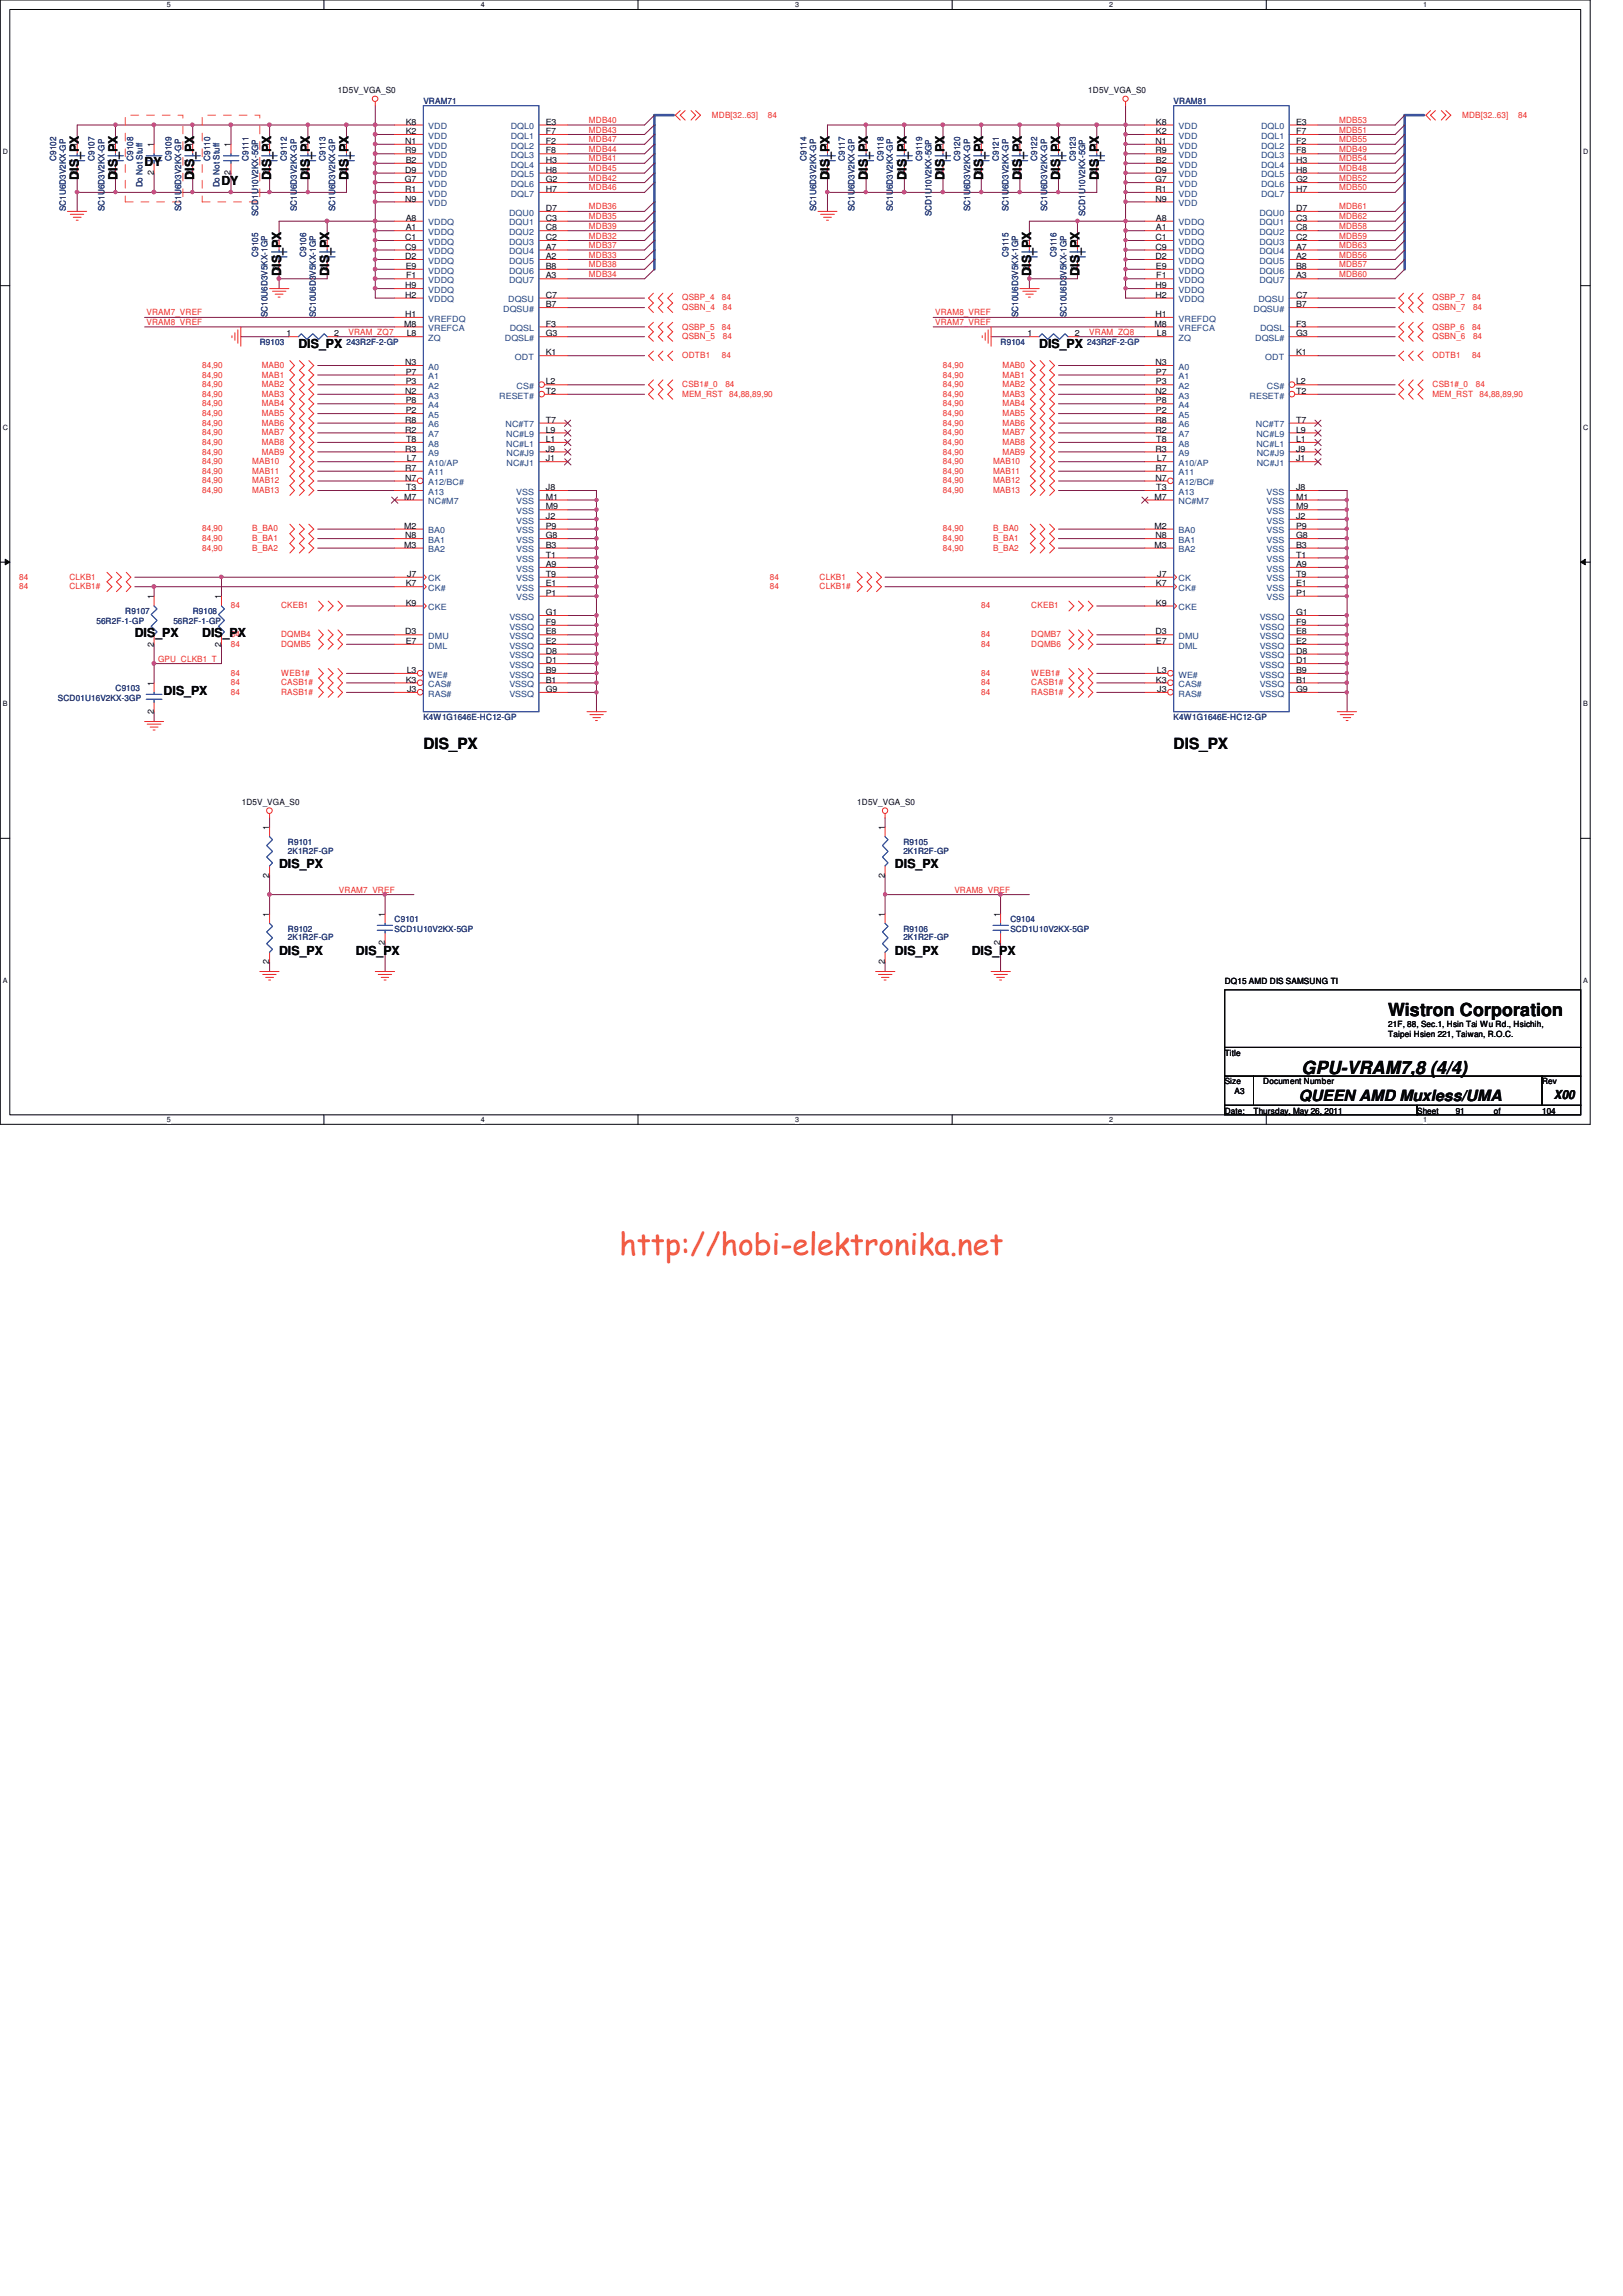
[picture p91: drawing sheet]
<svg xmlns="http://www.w3.org/2000/svg" width="210mm" height="297mm" viewBox="0 0 210 297" stroke-linecap="round" stroke-linejoin="round" font-family="sans-serif">
<defs><g id="words">
<text font-size="3.9" fill="#f15722" x="80.1" y="162.4">http://hobi-elektronika.net</text>
<g font-size="2.3" fill="#040505">
<text x="179.6" y="131.4">Wistron Corporation</text>
<text x="168.4" y="138.9">GPU-VRAM7,8 (4/4)</text>
</g>
<g font-size="2" fill="#040505">
<text x="54.8" y="96.9">DIS_PX</text>
<text x="151.8" y="96.9">DIS_PX</text>
<text x="168.1" y="142.5">QUEEN AMD Muxless/UMA</text>
</g>
<g font-size="1.6" fill="#040505">
<text x="10.2" y="23.2" transform="rotate(-90 10.2 23.2)">DIS_PX</text>
<text x="15.2" y="23.2" transform="rotate(-90 15.2 23.2)">DIS_PX</text>
<text x="18.7" y="21.4">DY</text>
<text x="25.1" y="23.2" transform="rotate(-90 25.1 23.2)">DIS_PX</text>
<text x="28.7" y="23.9">DY</text>
<text x="35.1" y="23.2" transform="rotate(-90 35.1 23.2)">DIS_PX</text>
<text x="40.1" y="23.2" transform="rotate(-90 40.1 23.2)">DIS_PX</text>
<text x="45.1" y="23.2" transform="rotate(-90 45.1 23.2)">DIS_PX</text>
<text x="107.3" y="23.2" transform="rotate(-90 107.3 23.2)">DIS_PX</text>
<text x="112.3" y="23.2" transform="rotate(-90 112.3 23.2)">DIS_PX</text>
<text x="117.3" y="23.2" transform="rotate(-90 117.3 23.2)">DIS_PX</text>
<text x="122.2" y="23.2" transform="rotate(-90 122.2 23.2)">DIS_PX</text>
<text x="127.2" y="23.2" transform="rotate(-90 127.2 23.2)">DIS_PX</text>
<text x="132.2" y="23.2" transform="rotate(-90 132.2 23.2)">DIS_PX</text>
<text x="137.2" y="23.2" transform="rotate(-90 137.2 23.2)">DIS_PX</text>
<text x="142.2" y="23.2" transform="rotate(-90 142.2 23.2)">DIS_PX</text>
<text x="36.4" y="35.7" transform="rotate(-90 36.4 35.7)">DIS_PX</text>
<text x="42.6" y="35.7" transform="rotate(-90 42.6 35.7)">DIS_PX</text>
<text x="133.4" y="35.7" transform="rotate(-90 133.4 35.7)">DIS_PX</text>
<text x="139.7" y="35.7" transform="rotate(-90 139.7 35.7)">DIS_PX</text>
<text x="38.6" y="45.1">DIS_PX</text>
<text x="134.4" y="45.1">DIS_PX</text>
<text x="17.4" y="82.4">DIS_PX</text>
<text x="26.2" y="82.4">DIS_PX</text>
<text x="21.2" y="89.9">DIS_PX</text>
<text x="36.1" y="112.3">DIS_PX</text>
<text x="115.8" y="112.3">DIS_PX</text>
<text x="36.1" y="123.5">DIS_PX</text>
<text x="46.1" y="123.5">DIS_PX</text>
<text x="115.8" y="123.5">DIS_PX</text>
<text x="125.7" y="123.5">DIS_PX</text>
<text x="201" y="142.2">X00</text>
</g>
<g font-size="1.1" fill="#040505">
<text x="43.7" y="12">1D5V_VGA_S0</text>
<text x="140.8" y="12">1D5V_VGA_S0</text>
<text x="52.5" y="17.4">K2</text>
<text x="52.5" y="16.1">K8</text>
<text x="70.6" y="16.1">E3</text>
<text x="70.6" y="17.4">F7</text>
<text x="149.6" y="17.4">K2</text>
<text x="149.6" y="16.1">K8</text>
<text x="167.7" y="16.1">E3</text>
<text x="167.7" y="17.4">F7</text>
<text x="9.9" y="22.6" transform="rotate(-90 9.9 22.6)">2</text>
<text x="9.9" y="19" transform="rotate(-90 9.9 19)">1</text>
<text x="14.9" y="22.6" transform="rotate(-90 14.9 22.6)">2</text>
<text x="14.9" y="19" transform="rotate(-90 14.9 19)">1</text>
<text x="19.9" y="22.6" transform="rotate(-90 19.9 22.6)">2</text>
<text x="19.9" y="19" transform="rotate(-90 19.9 19)">1</text>
<text x="24.9" y="22.6" transform="rotate(-90 24.9 22.6)">2</text>
<text x="24.9" y="19" transform="rotate(-90 24.9 19)">1</text>
<text x="29.8" y="22.6" transform="rotate(-90 29.8 22.6)">2</text>
<text x="29.8" y="19" transform="rotate(-90 29.8 19)">1</text>
<text x="34.8" y="22.6" transform="rotate(-90 34.8 22.6)">2</text>
<text x="34.8" y="19" transform="rotate(-90 34.8 19)">1</text>
<text x="39.8" y="22.6" transform="rotate(-90 39.8 22.6)">2</text>
<text x="39.8" y="19" transform="rotate(-90 39.8 19)">1</text>
<text x="44.8" y="22.6" transform="rotate(-90 44.8 22.6)">2</text>
<text x="44.8" y="19" transform="rotate(-90 44.8 19)">1</text>
<text x="52.4" y="23.6">G7</text>
<text x="52.4" y="22.4">D9</text>
<text x="52.4" y="18.6">N1</text>
<text x="52.4" y="19.9">R9</text>
<text x="52.5" y="21.1">B2</text>
<text x="70.6" y="18.6">F2</text>
<text x="70.6" y="19.9">F8</text>
<text x="70.6" y="21.1">H3</text>
<text x="70.6" y="22.4">H8</text>
<text x="70.6" y="23.6">G2</text>
<text x="107" y="22.6" transform="rotate(-90 107 22.6)">2</text>
<text x="107" y="19" transform="rotate(-90 107 19)">1</text>
<text x="112" y="22.6" transform="rotate(-90 112 22.6)">2</text>
<text x="112" y="19" transform="rotate(-90 112 19)">1</text>
<text x="117" y="22.6" transform="rotate(-90 117 22.6)">2</text>
<text x="117" y="19" transform="rotate(-90 117 19)">1</text>
<text x="122" y="22.6" transform="rotate(-90 122 22.6)">2</text>
<text x="122" y="19" transform="rotate(-90 122 19)">1</text>
<text x="126.9" y="22.6" transform="rotate(-90 126.9 22.6)">2</text>
<text x="126.9" y="19" transform="rotate(-90 126.9 19)">1</text>
<text x="131.9" y="22.6" transform="rotate(-90 131.9 22.6)">2</text>
<text x="131.9" y="19" transform="rotate(-90 131.9 19)">1</text>
<text x="136.9" y="22.6" transform="rotate(-90 136.9 22.6)">2</text>
<text x="136.9" y="19" transform="rotate(-90 136.9 19)">1</text>
<text x="141.9" y="22.6" transform="rotate(-90 141.9 22.6)">2</text>
<text x="141.9" y="19" transform="rotate(-90 141.9 19)">1</text>
<text x="149.4" y="23.6">G7</text>
<text x="149.5" y="22.4">D9</text>
<text x="149.5" y="18.6">N1</text>
<text x="149.5" y="19.9">R9</text>
<text x="149.6" y="21.1">B2</text>
<text x="167.7" y="18.6">F2</text>
<text x="167.7" y="19.9">F8</text>
<text x="167.7" y="21.1">H3</text>
<text x="167.7" y="22.4">H8</text>
<text x="167.7" y="23.6">G2</text>
<text x="52.4" y="26.1">N9</text>
<text x="52.4" y="24.8">R1</text>
<text x="52.5" y="29.8">A1</text>
<text x="52.5" y="28.6">A8</text>
<text x="70.6" y="27.3">D7</text>
<text x="70.6" y="28.6">C3</text>
<text x="70.6" y="29.8">C8</text>
<text x="70.6" y="24.8">H7</text>
<text x="149.5" y="26.1">N9</text>
<text x="149.5" y="24.8">R1</text>
<text x="149.6" y="29.8">A1</text>
<text x="149.6" y="28.6">A8</text>
<text x="167.7" y="27.3">D7</text>
<text x="167.7" y="28.6">C3</text>
<text x="167.7" y="29.8">C8</text>
<text x="167.7" y="24.8">H7</text>
<text x="36.1" y="35.1" transform="rotate(-90 36.1 35.1)">2</text>
<text x="36.1" y="31.5" transform="rotate(-90 36.1 31.5)">1</text>
<text x="42.3" y="35.1" transform="rotate(-90 42.3 35.1)">2</text>
<text x="42.3" y="31.5" transform="rotate(-90 42.3 31.5)">1</text>
<text x="52.4" y="31.1">C1</text>
<text x="52.4" y="32.3">C9</text>
<text x="52.4" y="33.5">D2</text>
<text x="52.5" y="34.8">E9</text>
<text x="70.6" y="31.1">C2</text>
<text x="70.6" y="32.3">A7</text>
<text x="70.6" y="33.5">A2</text>
<text x="70.6" y="34.8">B8</text>
<text x="133.1" y="35.1" transform="rotate(-90 133.1 35.1)">2</text>
<text x="133.1" y="31.5" transform="rotate(-90 133.1 31.5)">1</text>
<text x="139.4" y="35.1" transform="rotate(-90 139.4 35.1)">2</text>
<text x="139.4" y="31.5" transform="rotate(-90 139.4 31.5)">1</text>
<text x="149.5" y="31.1">C1</text>
<text x="149.5" y="32.3">C9</text>
<text x="149.5" y="33.5">D2</text>
<text x="149.6" y="34.8">E9</text>
<text x="167.7" y="31.1">C2</text>
<text x="167.7" y="32.3">A7</text>
<text x="167.7" y="33.5">A2</text>
<text x="167.7" y="34.8">B8</text>
<text x="52.4" y="41">H1</text>
<text x="52.4" y="38.5">H2</text>
<text x="52.4" y="37.3">H9</text>
<text x="52.5" y="36">F1</text>
<text x="70.6" y="38.5">C7</text>
<text x="70.6" y="39.8">B7</text>
<text x="70.6" y="36">A3</text>
<text x="149.5" y="41">H1</text>
<text x="149.5" y="38.5">H2</text>
<text x="149.5" y="37.3">H9</text>
<text x="149.6" y="36">F1</text>
<text x="167.7" y="38.5">C7</text>
<text x="167.7" y="39.8">B7</text>
<text x="167.7" y="36">A3</text>
<text x="37.1" y="43.5">1</text>
<text x="43.2" y="43.5">2</text>
<text x="52.3" y="42.2">M8</text>
<text x="52.4" y="47.2">N3</text>
<text x="52.6" y="43.5">L8</text>
<text x="70.6" y="42.2">F3</text>
<text x="70.6" y="43.5">G3</text>
<text x="70.6" y="46">K1</text>
<text x="132.9" y="43.5">1</text>
<text x="139.1" y="43.5">2</text>
<text x="149.3" y="42.2">M8</text>
<text x="149.5" y="47.2">N3</text>
<text x="149.7" y="43.5">L8</text>
<text x="167.7" y="42.2">F3</text>
<text x="167.7" y="43.5">G3</text>
<text x="167.7" y="46">K1</text>
<text x="52.4" y="51">N2</text>
<text x="52.5" y="48.5">P7</text>
<text x="52.5" y="49.7">P3</text>
<text x="52.5" y="53.5">P2</text>
<text x="52.5" y="52.2">P8</text>
<text x="70.6" y="49.7">L2</text>
<text x="70.6" y="51">T2</text>
<text x="149.5" y="51">N2</text>
<text x="149.6" y="48.5">P7</text>
<text x="149.6" y="49.7">P3</text>
<text x="149.6" y="53.5">P2</text>
<text x="149.6" y="52.2">P8</text>
<text x="167.7" y="49.7">L2</text>
<text x="167.7" y="51">T2</text>
<text x="52.4" y="56">R2</text>
<text x="52.4" y="54.7">R8</text>
<text x="52.4" y="58.4">R3</text>
<text x="52.5" y="57.2">T8</text>
<text x="52.6" y="59.7">L7</text>
<text x="70.6" y="59.7">J1</text>
<text x="70.6" y="58.4">J9</text>
<text x="70.6" y="57.2">L1</text>
<text x="70.6" y="56">L9</text>
<text x="70.6" y="54.7">T7</text>
<text x="149.5" y="56">R2</text>
<text x="149.5" y="54.7">R8</text>
<text x="149.5" y="58.4">R3</text>
<text x="149.6" y="57.2">T8</text>
<text x="149.7" y="59.7">L7</text>
<text x="167.7" y="59.7">J1</text>
<text x="167.7" y="58.4">J9</text>
<text x="167.7" y="57.2">L1</text>
<text x="167.7" y="56">L9</text>
<text x="167.7" y="54.7">T7</text>
<text x="52.3" y="64.6">M7</text>
<text x="52.4" y="60.9">R7</text>
<text x="52.4" y="62.2">N7</text>
<text x="52.5" y="63.4">T3</text>
<text x="70.6" y="65.9">M9</text>
<text x="70.6" y="64.6">M1</text>
<text x="70.6" y="63.4">J8</text>
<text x="149.3" y="64.6">M7</text>
<text x="149.5" y="60.9">R7</text>
<text x="149.5" y="62.2">N7</text>
<text x="149.6" y="63.4">T3</text>
<text x="167.7" y="65.9">M9</text>
<text x="167.7" y="64.6">M1</text>
<text x="167.7" y="63.4">J8</text>
<text x="52.3" y="68.4">M2</text>
<text x="52.3" y="70.9">M3</text>
<text x="52.4" y="69.6">N8</text>
<text x="70.6" y="70.9">B3</text>
<text x="70.6" y="68.4">P9</text>
<text x="70.6" y="67.1">J2</text>
<text x="70.6" y="69.6">G8</text>
<text x="149.3" y="68.4">M2</text>
<text x="149.3" y="70.9">M3</text>
<text x="149.5" y="69.6">N8</text>
<text x="167.7" y="70.9">B3</text>
<text x="167.7" y="68.4">P9</text>
<text x="167.7" y="67.1">J2</text>
<text x="167.7" y="69.6">G8</text>
<text x="19.9" y="77.5" transform="rotate(-90 19.9 77.5)">1</text>
<text x="28.6" y="77.5" transform="rotate(-90 28.6 77.5)">1</text>
<text x="52.5" y="75.9">K7</text>
<text x="52.7" y="74.6">J7</text>
<text x="70.6" y="73.4">A9</text>
<text x="70.6" y="75.9">E1</text>
<text x="70.6" y="74.6">T9</text>
<text x="70.6" y="72.1">T1</text>
<text x="70.6" y="77.1">P1</text>
<text x="149.6" y="75.9">K7</text>
<text x="149.7" y="74.6">J7</text>
<text x="167.7" y="73.4">A9</text>
<text x="167.7" y="75.9">E1</text>
<text x="167.7" y="74.6">T9</text>
<text x="167.7" y="72.1">T1</text>
<text x="167.7" y="77.1">P1</text>
<text x="19.9" y="83.7" transform="rotate(-90 19.9 83.7)">2</text>
<text x="28.6" y="83.7" transform="rotate(-90 28.6 83.7)">2</text>
<text x="52.4" y="82.1">D3</text>
<text x="52.5" y="83.3">E7</text>
<text x="52.5" y="78.4">K9</text>
<text x="70.6" y="79.6">G1</text>
<text x="70.6" y="80.9">F9</text>
<text x="70.6" y="83.3">E2</text>
<text x="70.6" y="82.1">E8</text>
<text x="149.5" y="82.1">D3</text>
<text x="149.6" y="83.3">E7</text>
<text x="149.6" y="78.4">K9</text>
<text x="167.7" y="79.6">G1</text>
<text x="167.7" y="80.9">F9</text>
<text x="167.7" y="83.3">E2</text>
<text x="167.7" y="82.1">E8</text>
<text x="19.9" y="88.7" transform="rotate(-90 19.9 88.7)">1</text>
<text x="52.5" y="88.3">K3</text>
<text x="52.6" y="87.1">L3</text>
<text x="52.7" y="89.5">J3</text>
<text x="70.6" y="89.5">G9</text>
<text x="70.6" y="87.1">B9</text>
<text x="70.6" y="88.3">B1</text>
<text x="70.6" y="85.8">D1</text>
<text x="70.6" y="84.6">D8</text>
<text x="149.6" y="88.3">K3</text>
<text x="149.7" y="87.1">L3</text>
<text x="149.7" y="89.5">J3</text>
<text x="167.7" y="89.5">G9</text>
<text x="167.7" y="87.1">B9</text>
<text x="167.7" y="88.3">B1</text>
<text x="167.7" y="85.8">D1</text>
<text x="167.7" y="84.6">D8</text>
<text x="19.9" y="92.4" transform="rotate(-90 19.9 92.4)">2</text>
<text x="31.3" y="104.1">1D5V_VGA_S0</text>
<text x="34.8" y="107.4" transform="rotate(-90 34.8 107.4)">1</text>
<text x="110.9" y="104.1">1D5V_VGA_S0</text>
<text x="114.5" y="107.4" transform="rotate(-90 114.5 107.4)">1</text>
<text x="34.8" y="113.5" transform="rotate(-90 34.8 113.5)">2</text>
<text x="114.5" y="113.5" transform="rotate(-90 114.5 113.5)">2</text>
<text x="34.8" y="118.6" transform="rotate(-90 34.8 118.6)">1</text>
<text x="49.8" y="118.6" transform="rotate(-90 49.8 118.6)">1</text>
<text x="114.5" y="118.6" transform="rotate(-90 114.5 118.6)">1</text>
<text x="129.4" y="118.6" transform="rotate(-90 129.4 118.6)">1</text>
<text x="34.8" y="124.7" transform="rotate(-90 34.8 124.7)">2</text>
<text x="49.8" y="122.2" transform="rotate(-90 49.8 122.2)">2</text>
<text x="114.5" y="124.7" transform="rotate(-90 114.5 124.7)">2</text>
<text x="129.4" y="122.2" transform="rotate(-90 129.4 122.2)">2</text>
<text x="158.5" y="127.3">DQ15 AMD DIS SAMSUNG TI</text>
<text x="158.5" y="136.6">Title</text>
<text x="179.6" y="132.8">21F, 88, Sec.1, Hsin Tai Wu Rd., Hsichih,</text>
<text x="179.6" y="134.2">Taipei Hsien 221, Taiwan, R.O.C.</text>
<text x="158.5" y="140.3">Size</text>
<text x="159.7" y="141.6">A3</text>
<text x="163.4" y="140.3">Document Number</text>
<text x="199.5" y="140.3">Rev</text>
<text x="158.5" y="144.1">Date:</text>
<text x="162.2" y="144.1">Thursday, May 26, 2011</text>
<text x="183.3" y="144.1">Sheet</text>
<text x="188.3" y="144.1">91</text>
<text x="193.3" y="144.1">of</text>
<text x="199.5" y="144.1">104</text>
</g>
<g font-size="1.1" fill="#2d2d72">
<text x="54.8" y="13.5">VRAM71</text>
<text x="151.8" y="13.5">VRAM81</text>
<text x="7.3" y="20.8" transform="rotate(-90 7.3 20.8)">C9102</text>
<text x="12.2" y="20.8" transform="rotate(-90 12.2 20.8)">C9107</text>
<text x="17.2" y="20.8" transform="rotate(-90 17.2 20.8)">C9108</text>
<text x="22.2" y="20.8" transform="rotate(-90 22.2 20.8)">C9109</text>
<text x="27.2" y="20.8" transform="rotate(-90 27.2 20.8)">C9110</text>
<text x="32.2" y="20.8" transform="rotate(-90 32.2 20.8)">C9111</text>
<text x="37.1" y="20.8" transform="rotate(-90 37.1 20.8)">C9112</text>
<text x="42.1" y="20.8" transform="rotate(-90 42.1 20.8)">C9113</text>
<text x="104.3" y="20.8" transform="rotate(-90 104.3 20.8)">C9114</text>
<text x="109.3" y="20.8" transform="rotate(-90 109.3 20.8)">C9117</text>
<text x="114.3" y="20.8" transform="rotate(-90 114.3 20.8)">C9118</text>
<text x="119.3" y="20.8" transform="rotate(-90 119.3 20.8)">C9119</text>
<text x="124.2" y="20.8" transform="rotate(-90 124.2 20.8)">C9120</text>
<text x="129.2" y="20.8" transform="rotate(-90 129.2 20.8)">C9121</text>
<text x="134.2" y="20.8" transform="rotate(-90 134.2 20.8)">C9122</text>
<text x="139.2" y="20.8" transform="rotate(-90 139.2 20.8)">C9123</text>
<text x="8.5" y="27.3" transform="rotate(-90 8.5 27.3)">SC1U6D3V2KX-GP</text>
<text x="13.5" y="27.3" transform="rotate(-90 13.5 27.3)">SC1U6D3V2KX-GP</text>
<text x="18.5" y="24.3" transform="rotate(-90 18.5 24.3)">Do Not Stuff</text>
<text x="23.4" y="27.3" transform="rotate(-90 23.4 27.3)">SC1U6D3V2KX-GP</text>
<text x="28.4" y="24.3" transform="rotate(-90 28.4 24.3)">Do Not Stuff</text>
<text x="33.4" y="28" transform="rotate(-90 33.4 28)">SCD1U10V2KX-5GP</text>
<text x="38.4" y="27.3" transform="rotate(-90 38.4 27.3)">SC1U6D3V2KX-GP</text>
<text x="43.3" y="27.3" transform="rotate(-90 43.3 27.3)">SC1U6D3V2KX-GP</text>
<text x="105.6" y="27.3" transform="rotate(-90 105.6 27.3)">SC1U6D3V2KX-GP</text>
<text x="110.6" y="27.3" transform="rotate(-90 110.6 27.3)">SC1U6D3V2KX-GP</text>
<text x="115.5" y="27.3" transform="rotate(-90 115.5 27.3)">SC1U6D3V2KX-GP</text>
<text x="120.5" y="28" transform="rotate(-90 120.5 28)">SCD1U10V2KX-5GP</text>
<text x="125.5" y="27.3" transform="rotate(-90 125.5 27.3)">SC1U6D3V2KX-GP</text>
<text x="130.5" y="27.3" transform="rotate(-90 130.5 27.3)">SC1U6D3V2KX-GP</text>
<text x="135.5" y="27.3" transform="rotate(-90 135.5 27.3)">SC1U6D3V2KX-GP</text>
<text x="140.4" y="28" transform="rotate(-90 140.4 28)">SCD1U10V2KX-5GP</text>
<text x="33.4" y="33.2" transform="rotate(-90 33.4 33.2)">C9105</text>
<text x="39.6" y="33.2" transform="rotate(-90 39.6 33.2)">C9106</text>
<text x="130.5" y="33.2" transform="rotate(-90 130.5 33.2)">C9115</text>
<text x="136.7" y="33.2" transform="rotate(-90 136.7 33.2)">C9116</text>
<text x="34.6" y="41.1" transform="rotate(-90 34.6 41.1)">SC10U6D3V5KX-1GP</text>
<text x="40.8" y="41.1" transform="rotate(-90 40.8 41.1)">SC10U6D3V5KX-1GP</text>
<text x="131.7" y="41.1" transform="rotate(-90 131.7 41.1)">SC10U6D3V5KX-1GP</text>
<text x="138" y="41.1" transform="rotate(-90 138 41.1)">SC10U6D3V5KX-1GP</text>
<text x="33.6" y="44.6">R9103</text>
<text x="44.8" y="44.6">243R2F-2-GP</text>
<text x="129.5" y="44.6">R9104</text>
<text x="140.7" y="44.6">243R2F-2-GP</text>
<text x="12.5" y="80.7">56R2F-1-GP</text>
<text x="16.2" y="79.5">R9107</text>
<text x="22.4" y="80.7">56R2F-1-GP</text>
<text x="24.9" y="79.5">R9108</text>
<text x="14.9" y="89.4">C9103</text>
<text x="7.5" y="90.6">SCD01U16V2KX-3GP</text>
<text x="54.8" y="93.1">K4W1G1646E-HC12-GP</text>
<text x="151.8" y="93.1">K4W1G1646E-HC12-GP</text>
<text x="37.2" y="109.3">R9101</text>
<text x="37.2" y="110.4">2K1R2F-GP</text>
<text x="116.9" y="109.3">R9105</text>
<text x="116.9" y="110.4">2K1R2F-GP</text>
<text x="51.1" y="119.3">C9101</text>
<text x="130.7" y="119.3">C9104</text>
<text x="37.2" y="120.5">R9102</text>
<text x="37.2" y="121.6">2K1R2F-GP</text>
<text x="51.1" y="120.5">SCD1U10V2KX-5GP</text>
<text x="116.9" y="120.5">R9106</text>
<text x="116.9" y="121.6">2K1R2F-GP</text>
<text x="130.7" y="120.5">SCD1U10V2KX-5GP</text>
</g>
<g font-size="1.1" fill="#1d437e">
<text x="55.4" y="17.9">VDD</text>
<text x="55.4" y="16.7">VDD</text>
<text x="66.1" y="16.7">DQL0</text>
<text x="66.1" y="17.9">DQL1</text>
<text x="152.5" y="17.9">VDD</text>
<text x="152.5" y="16.7">VDD</text>
<text x="163.1" y="16.7">DQL0</text>
<text x="163.1" y="17.9">DQL1</text>
<text x="55.4" y="21.7">VDD</text>
<text x="55.4" y="22.9">VDD</text>
<text x="55.4" y="19.2">VDD</text>
<text x="55.4" y="20.4">VDD</text>
<text x="66.1" y="19.2">DQL2</text>
<text x="66.1" y="20.4">DQL3</text>
<text x="66.1" y="21.7">DQL4</text>
<text x="66.1" y="22.9">DQL5</text>
<text x="152.5" y="21.7">VDD</text>
<text x="152.5" y="22.9">VDD</text>
<text x="152.5" y="19.2">VDD</text>
<text x="152.5" y="20.4">VDD</text>
<text x="163.1" y="19.2">DQL2</text>
<text x="163.1" y="20.4">DQL3</text>
<text x="163.1" y="21.7">DQL4</text>
<text x="163.1" y="22.9">DQL5</text>
<text x="55.4" y="24.2">VDD</text>
<text x="55.4" y="26.7">VDD</text>
<text x="55.4" y="25.4">VDD</text>
<text x="55.4" y="29.2">VDDQ</text>
<text x="65.9" y="27.9">DQU0</text>
<text x="65.9" y="29.2">DQU1</text>
<text x="66.1" y="24.2">DQL6</text>
<text x="66.1" y="25.4">DQL7</text>
<text x="152.5" y="24.2">VDD</text>
<text x="152.5" y="26.7">VDD</text>
<text x="152.5" y="25.4">VDD</text>
<text x="152.5" y="29.2">VDDQ</text>
<text x="162.9" y="27.9">DQU0</text>
<text x="162.9" y="29.2">DQU1</text>
<text x="163.1" y="24.2">DQL6</text>
<text x="163.1" y="25.4">DQL7</text>
<text x="55.4" y="30.4">VDDQ</text>
<text x="55.4" y="31.7">VDDQ</text>
<text x="55.4" y="32.9">VDDQ</text>
<text x="55.4" y="34.1">VDDQ</text>
<text x="55.4" y="35.4">VDDQ</text>
<text x="65.9" y="30.4">DQU2</text>
<text x="65.9" y="31.7">DQU3</text>
<text x="65.9" y="32.9">DQU4</text>
<text x="65.9" y="34.1">DQU5</text>
<text x="65.9" y="35.4">DQU6</text>
<text x="152.5" y="30.4">VDDQ</text>
<text x="152.5" y="31.7">VDDQ</text>
<text x="152.5" y="32.9">VDDQ</text>
<text x="152.5" y="34.1">VDDQ</text>
<text x="152.5" y="35.4">VDDQ</text>
<text x="162.9" y="30.4">DQU2</text>
<text x="162.9" y="31.7">DQU3</text>
<text x="162.9" y="32.9">DQU4</text>
<text x="162.9" y="34.1">DQU5</text>
<text x="162.9" y="35.4">DQU6</text>
<text x="55.4" y="41.6">VREFDQ</text>
<text x="55.4" y="36.6">VDDQ</text>
<text x="55.4" y="39.1">VDDQ</text>
<text x="55.4" y="37.9">VDDQ</text>
<text x="65.1" y="40.3">DQSU#</text>
<text x="65.7" y="39.1">DQSU</text>
<text x="65.9" y="36.6">DQU7</text>
<text x="152.5" y="41.6">VREFDQ</text>
<text x="152.5" y="36.6">VDDQ</text>
<text x="152.5" y="39.1">VDDQ</text>
<text x="152.5" y="37.9">VDDQ</text>
<text x="162.2" y="40.3">DQSU#</text>
<text x="162.8" y="39.1">DQSU</text>
<text x="162.9" y="36.6">DQU7</text>
<text x="55.4" y="42.8">VREFCA</text>
<text x="55.4" y="47.8">A0</text>
<text x="55.4" y="44.1">ZQ</text>
<text x="65.3" y="44.1">DQSL#</text>
<text x="66" y="42.8">DQSL</text>
<text x="66.6" y="46.6">ODT</text>
<text x="152.5" y="42.8">VREFCA</text>
<text x="152.5" y="47.8">A0</text>
<text x="152.5" y="44.1">ZQ</text>
<text x="162.4" y="44.1">DQSL#</text>
<text x="163" y="42.8">DQSL</text>
<text x="163.7" y="46.6">ODT</text>
<text x="55.4" y="49.1">A1</text>
<text x="55.4" y="50.3">A2</text>
<text x="55.4" y="51.6">A3</text>
<text x="55.4" y="52.8">A4</text>
<text x="64.6" y="51.6">RESET#</text>
<text x="66.8" y="50.3">CS#</text>
<text x="152.5" y="49.1">A1</text>
<text x="152.5" y="50.3">A2</text>
<text x="152.5" y="51.6">A3</text>
<text x="152.5" y="52.8">A4</text>
<text x="161.7" y="51.6">RESET#</text>
<text x="163.9" y="50.3">CS#</text>
<text x="55.4" y="56.6">A7</text>
<text x="55.4" y="57.8">A8</text>
<text x="55.4" y="54.1">A5</text>
<text x="55.4" y="55.3">A6</text>
<text x="55.4" y="59">A9</text>
<text x="65.4" y="55.3">NC#T7</text>
<text x="65.5" y="57.8">NC#L1</text>
<text x="65.5" y="56.6">NC#L9</text>
<text x="65.5" y="59">NC#J9</text>
<text x="152.5" y="56.6">A7</text>
<text x="152.5" y="57.8">A8</text>
<text x="152.5" y="54.1">A5</text>
<text x="152.5" y="55.3">A6</text>
<text x="152.5" y="59">A9</text>
<text x="162.5" y="55.3">NC#T7</text>
<text x="162.6" y="57.8">NC#L1</text>
<text x="162.6" y="56.6">NC#L9</text>
<text x="162.6" y="59">NC#J9</text>
<text x="55.4" y="60.3">A10/AP</text>
<text x="55.4" y="61.5">A11</text>
<text x="55.4" y="62.8">A12/BC#</text>
<text x="55.4" y="64">A13</text>
<text x="55.4" y="65.2">NC#M7</text>
<text x="65.5" y="60.3">NC#J1</text>
<text x="66.8" y="65.2">VSS</text>
<text x="66.8" y="64">VSS</text>
<text x="152.5" y="60.3">A10/AP</text>
<text x="152.5" y="61.5">A11</text>
<text x="152.5" y="62.8">A12/BC#</text>
<text x="152.5" y="64">A13</text>
<text x="152.5" y="65.2">NC#M7</text>
<text x="162.6" y="60.3">NC#J1</text>
<text x="163.9" y="65.2">VSS</text>
<text x="163.9" y="64">VSS</text>
<text x="55.4" y="70.2">BA1</text>
<text x="55.4" y="69">BA0</text>
<text x="55.4" y="71.5">BA2</text>
<text x="66.8" y="71.5">VSS</text>
<text x="66.8" y="69">VSS</text>
<text x="66.8" y="66.5">VSS</text>
<text x="66.8" y="67.7">VSS</text>
<text x="66.8" y="70.2">VSS</text>
<text x="152.5" y="70.2">BA1</text>
<text x="152.5" y="69">BA0</text>
<text x="152.5" y="71.5">BA2</text>
<text x="163.9" y="71.5">VSS</text>
<text x="163.9" y="69">VSS</text>
<text x="163.9" y="66.5">VSS</text>
<text x="163.9" y="67.7">VSS</text>
<text x="163.9" y="70.2">VSS</text>
<text x="55.4" y="76.5">CK#</text>
<text x="55.4" y="75.2">CK</text>
<text x="66.8" y="74">VSS</text>
<text x="66.8" y="76.5">VSS</text>
<text x="66.8" y="75.2">VSS</text>
<text x="66.8" y="72.7">VSS</text>
<text x="66.8" y="77.7">VSS</text>
<text x="152.5" y="76.5">CK#</text>
<text x="152.5" y="75.2">CK</text>
<text x="163.9" y="74">VSS</text>
<text x="163.9" y="76.5">VSS</text>
<text x="163.9" y="75.2">VSS</text>
<text x="163.9" y="72.7">VSS</text>
<text x="163.9" y="77.7">VSS</text>
<text x="55.4" y="82.7">DMU</text>
<text x="55.4" y="83.9">DML</text>
<text x="55.4" y="79">CKE</text>
<text x="65.9" y="80.2">VSSQ</text>
<text x="65.9" y="81.4">VSSQ</text>
<text x="65.9" y="83.9">VSSQ</text>
<text x="65.9" y="82.7">VSSQ</text>
<text x="152.5" y="82.7">DMU</text>
<text x="152.5" y="83.9">DML</text>
<text x="152.5" y="79">CKE</text>
<text x="163" y="80.2">VSSQ</text>
<text x="163" y="81.4">VSSQ</text>
<text x="163" y="83.9">VSSQ</text>
<text x="163" y="82.7">VSSQ</text>
<text x="55.4" y="87.7">WE#</text>
<text x="55.4" y="88.9">CAS#</text>
<text x="65.9" y="87.7">VSSQ</text>
<text x="65.9" y="88.9">VSSQ</text>
<text x="65.9" y="86.4">VSSQ</text>
<text x="65.9" y="85.2">VSSQ</text>
<text x="152.5" y="87.7">WE#</text>
<text x="152.5" y="88.9">CAS#</text>
<text x="163" y="87.7">VSSQ</text>
<text x="163" y="88.9">VSSQ</text>
<text x="163" y="86.4">VSSQ</text>
<text x="163" y="85.2">VSSQ</text>
<text x="55.4" y="90.1">RAS#</text>
<text x="65.9" y="90.1">VSSQ</text>
<text x="152.5" y="90.1">RAS#</text>
<text x="163" y="90.1">VSSQ</text>
</g>
<g font-size="1.1" fill="#ec2426">
<text x="76.2" y="15.9">MDB40</text>
<text x="76.2" y="17.1">MDB43</text>
<text x="92.1" y="15.2">MDB[32..63]</text>
<text x="99.4" y="15.2">84</text>
<text x="173.3" y="15.9">MDB53</text>
<text x="173.3" y="17.1">MDB51</text>
<text x="189.2" y="15.2">MDB[32..63]</text>
<text x="196.4" y="15.2">84</text>
<text x="76.2" y="19.6">MDB44</text>
<text x="76.2" y="20.9">MDB41</text>
<text x="76.2" y="18.4">MDB47</text>
<text x="76.2" y="22.1">MDB45</text>
<text x="76.2" y="23.4">MDB42</text>
<text x="173.3" y="23.4">MDB52</text>
<text x="173.3" y="22.1">MDB48</text>
<text x="173.3" y="20.9">MDB54</text>
<text x="173.3" y="19.6">MDB49</text>
<text x="173.3" y="18.4">MDB55</text>
<text x="76.2" y="29.6">MDB39</text>
<text x="76.2" y="28.4">MDB35</text>
<text x="76.2" y="24.6">MDB46</text>
<text x="76.2" y="27.1">MDB36</text>
<text x="173.3" y="27.1">MDB61</text>
<text x="173.3" y="29.6">MDB58</text>
<text x="173.3" y="28.4">MDB62</text>
<text x="173.3" y="24.6">MDB50</text>
<text x="76.2" y="35.8">MDB34</text>
<text x="76.2" y="32.1">MDB37</text>
<text x="76.2" y="34.6">MDB38</text>
<text x="76.2" y="33.3">MDB33</text>
<text x="76.2" y="30.9">MDB32</text>
<text x="173.3" y="30.9">MDB59</text>
<text x="173.3" y="32.1">MDB63</text>
<text x="173.3" y="33.3">MDB56</text>
<text x="173.3" y="34.6">MDB57</text>
<text x="173.3" y="35.8">MDB60</text>
<text x="19" y="40.8">VRAM7_VREF</text>
<text x="88.3" y="40.1">QSBN_4</text>
<text x="88.3" y="38.9">QSBP_4</text>
<text x="93.4" y="38.9">84</text>
<text x="93.5" y="40.1">84</text>
<text x="121" y="40.8">VRAM8_VREF</text>
<text x="185.3" y="38.9">QSBP_7</text>
<text x="185.3" y="40.1">QSBN_7</text>
<text x="190.5" y="38.9">84</text>
<text x="190.6" y="40.1">84</text>
<text x="19" y="42">VRAM8_VREF</text>
<text x="26.2" y="47.6">84,90</text>
<text x="33.9" y="47.6">MAB0</text>
<text x="45.1" y="43.3">VRAM_ZQ7</text>
<text x="88.3" y="46.4">ODTB1</text>
<text x="88.3" y="43.9">QSBN_5</text>
<text x="88.3" y="42.6">QSBP_5</text>
<text x="93.4" y="42.6">84</text>
<text x="93.4" y="46.4">84</text>
<text x="93.5" y="43.9">84</text>
<text x="121" y="42">VRAM7_VREF</text>
<text x="122" y="47.6">84,90</text>
<text x="129.7" y="47.6">MAB0</text>
<text x="140.9" y="43.3">VRAM_ZQ8</text>
<text x="185.3" y="46.4">ODTB1</text>
<text x="185.3" y="43.9">QSBN_6</text>
<text x="185.3" y="42.6">QSBP_6</text>
<text x="190.5" y="42.6">84</text>
<text x="190.5" y="46.4">84</text>
<text x="190.6" y="43.9">84</text>
<text x="26.2" y="48.9">84,90</text>
<text x="26.2" y="50.1">84,90</text>
<text x="26.2" y="51.3">84,90</text>
<text x="26.2" y="52.6">84,90</text>
<text x="26.2" y="53.8">84,90</text>
<text x="33.9" y="48.9">MAB1</text>
<text x="33.9" y="50.1">MAB2</text>
<text x="33.9" y="51.3">MAB3</text>
<text x="33.9" y="52.6">MAB4</text>
<text x="33.9" y="53.8">MAB5</text>
<text x="88.3" y="51.3">MEM_RST</text>
<text x="88.3" y="50.1">CSB1#_0</text>
<text x="93.8" y="50.1">84</text>
<text x="94.3" y="51.3">84,88,89,90</text>
<text x="122" y="50.1">84,90</text>
<text x="122" y="51.3">84,90</text>
<text x="122" y="53.8">84,90</text>
<text x="122" y="48.9">84,90</text>
<text x="122" y="52.6">84,90</text>
<text x="129.7" y="50.1">MAB2</text>
<text x="129.7" y="51.3">MAB3</text>
<text x="129.7" y="53.8">MAB5</text>
<text x="129.7" y="48.9">MAB1</text>
<text x="129.7" y="52.6">MAB4</text>
<text x="185.3" y="50.1">CSB1#_0</text>
<text x="185.3" y="51.3">MEM_RST</text>
<text x="191" y="50.1">84</text>
<text x="191.4" y="51.3">84,88,89,90</text>
<text x="26.2" y="55.1">84,90</text>
<text x="26.2" y="56.3">84,90</text>
<text x="26.2" y="57.5">84,90</text>
<text x="26.2" y="58.8">84,90</text>
<text x="33.9" y="55.1">MAB6</text>
<text x="33.9" y="56.3">MAB7</text>
<text x="33.9" y="57.5">MAB8</text>
<text x="33.9" y="58.8">MAB9</text>
<text x="122" y="55.1">84,90</text>
<text x="122" y="57.5">84,90</text>
<text x="122" y="58.8">84,90</text>
<text x="122" y="56.3">84,90</text>
<text x="129.7" y="55.1">MAB6</text>
<text x="129.7" y="57.5">MAB8</text>
<text x="129.7" y="58.8">MAB9</text>
<text x="129.7" y="56.3">MAB7</text>
<text x="26.2" y="63.8">84,90</text>
<text x="26.2" y="60">84,90</text>
<text x="26.2" y="61.3">84,90</text>
<text x="26.2" y="62.5">84,90</text>
<text x="32.6" y="63.8">MAB13</text>
<text x="32.6" y="60">MAB10</text>
<text x="32.6" y="61.3">MAB11</text>
<text x="32.6" y="62.5">MAB12</text>
<text x="122" y="60">84,90</text>
<text x="122" y="61.3">84,90</text>
<text x="122" y="62.5">84,90</text>
<text x="122" y="63.8">84,90</text>
<text x="128.5" y="60">MAB10</text>
<text x="128.5" y="61.3">MAB11</text>
<text x="128.5" y="62.5">MAB12</text>
<text x="128.5" y="63.8">MAB13</text>
<text x="26.2" y="68.7">84,90</text>
<text x="26.2" y="70">84,90</text>
<text x="26.2" y="71.2">84,90</text>
<text x="32.6" y="68.7">B_BA0</text>
<text x="32.6" y="70">B_BA1</text>
<text x="32.6" y="71.2">B_BA2</text>
<text x="122" y="70">84,90</text>
<text x="122" y="71.2">84,90</text>
<text x="122" y="68.7">84,90</text>
<text x="128.5" y="70">B_BA1</text>
<text x="128.5" y="71.2">B_BA2</text>
<text x="128.5" y="68.7">B_BA0</text>
<text x="2.5" y="76.2">84</text>
<text x="2.5" y="75">84</text>
<text x="9" y="76.2">CLKB1#</text>
<text x="9" y="75">CLKB1</text>
<text x="99.6" y="76.2">84</text>
<text x="99.6" y="75">84</text>
<text x="106" y="76.2">CLKB1#</text>
<text x="106" y="75">CLKB1</text>
<text x="29.9" y="78.7">84</text>
<text x="29.9" y="83.7">84</text>
<text x="29.9" y="82.4">84</text>
<text x="36.4" y="78.7">CKEB1</text>
<text x="36.4" y="83.7">DQMB5</text>
<text x="36.4" y="82.4">DQMB4</text>
<text x="127" y="82.4">84</text>
<text x="127" y="83.7">84</text>
<text x="127" y="78.7">84</text>
<text x="133.4" y="82.4">DQMB7</text>
<text x="133.4" y="83.7">DQMB6</text>
<text x="133.4" y="78.7">CKEB1</text>
<text x="20.4" y="85.6">GPU_CLKB1_T</text>
<text x="29.9" y="88.6">84</text>
<text x="29.9" y="87.4">84</text>
<text x="29.9" y="89.9">84</text>
<text x="36.4" y="88.6">CASB1#</text>
<text x="36.4" y="87.4">WEB1#</text>
<text x="36.4" y="89.9">RASB1#</text>
<text x="127" y="88.6">84</text>
<text x="127" y="87.4">84</text>
<text x="127" y="89.9">84</text>
<text x="133.4" y="88.6">CASB1#</text>
<text x="133.4" y="87.4">WEB1#</text>
<text x="133.4" y="89.9">RASB1#</text>
<text x="43.9" y="115.5">VRAM7_VREF</text>
<text x="123.5" y="115.5">VRAM8_VREF</text>
</g>
<g font-size=".9" fill="#040505">
<text x="21.6" y=".9">5</text>
<text x="62.2" y=".9">4</text>
<text x="102.9" y=".9">3</text>
<text x="143.5" y=".9">2</text>
<text x="184.1" y=".9">1</text>
<text x=".4" y="19.9">D</text>
<text x="204.8" y="19.9">D</text>
<text x=".4" y="55.6">C</text>
<text x="204.8" y="55.6">C</text>
<text x=".4" y="91.4">B</text>
<text x="204.8" y="91.4">B</text>
<text x=".4" y="127.1">A</text>
<text x="204.8" y="127.1">A</text>
<text x="21.6" y="145.2">5</text>
<text x="62.2" y="145.2">4</text>
<text x="102.9" y="145.2">3</text>
<text x="143.5" y="145.2">2</text>
<text x="184.1" y="145.2">1</text>
</g>
</g></defs>
<path d="M0 0h205.7v145.5h-205.7zM1.3 1.2h203.2v143h-203.2z" fill="none" stroke="#040505" stroke-width=".13"/>
<g fill="#fff">
<path d="M21.6 .1h.5v1h-.5z"/>
<path d="M21.6 144.4h.5v1h-.5z"/>
</g>
<path d="M41.9 0v1.2M41.9 144.2v1.3" fill="none" stroke="#040505" stroke-width=".13"/>
<g fill="#fff">
<path d="M62.2 .1h.5v1h-.5z"/>
<path d="M62.2 144.4h.5v1h-.5z"/>
</g>
<path d="M82.5 0v1.2M82.5 144.2v1.3" fill="none" stroke="#040505" stroke-width=".13"/>
<g fill="#fff">
<path d="M102.9 .1h.5v1h-.5z"/>
<path d="M102.9 144.4h.5v1h-.5z"/>
</g>
<path d="M123.2 0v1.2M123.2 144.2v1.3" fill="none" stroke="#040505" stroke-width=".13"/>
<g fill="#fff">
<path d="M143.5 .1h.5v1h-.5z"/>
<path d="M143.5 144.4h.5v1h-.5z"/>
</g>
<path d="M163.8 0v1.2M163.8 144.2v1.3" fill="none" stroke="#040505" stroke-width=".13"/>
<g fill="#fff">
<path d="M184.1 .1h.6v1h-.6z"/>
<path d="M184.1 144.4h.6v1h-.6z"/>
<path d="M.4 19.1h.6v1h-.6z"/>
<path d="M204.8 19.1h.7v1h-.7z"/>
<path d="M.4 54.8h.6v1h-.6z"/>
<path d="M204.8 54.8h.7v1h-.7z"/>
</g>
<path d="M0 37h1.3M204.5 37h1.2" fill="none" stroke="#040505" stroke-width=".13"/>
<g fill="#fff">
<path d="M.4 90.6h.6v1h-.6z"/>
<path d="M204.8 90.6h.6v1h-.6z"/>
</g>
<path d="M0 72.7h1.3M204.5 72.7h1.2" fill="none" stroke="#040505" stroke-width=".13"/>
<path d="M.7 72.3l.6 .4-.6 .4z" fill="#040505"/>
<path d="M.7 72.3l.6 .4-.6 .4z" fill="none" stroke="#040505" stroke-width=".13"/>
<path d="M204.5 72.7l.6-.4v.8z" fill="#040505"/>
<path d="M204.5 72.7l.6-.4v.8z" fill="none" stroke="#040505" stroke-width=".13"/>
<g fill="#fff">
<path d="M.4 126.3h.5v1h-.5z"/>
<path d="M204.8 126.3h.6v1h-.6z"/>
</g>
<path d="M0 108.5h1.3M204.5 108.5h1.2" fill="none" stroke="#040505" stroke-width=".13"/>
<path d="M73.4 19.9h10M133.2 34.8v1.3h6.2v-1.3M18.7 42.3h32.4M18.7 41.1h32.4M120.7 41.1h27.4" fill="none" stroke="#7f1542" stroke-width=".13"/>
<path d="M84.7 14.9v18.7M181.7 14.9v3.8M181.7 19.9v1.2M181.7 22.4v7.4M181.7 31.1v2.5" fill="none" stroke="#3a53a4" stroke-width=".34"/>
<path d="M133 35.9h.3l.1 .1-.1 .2-.1 .1-.2-.1z" fill-rule="evenodd" fill="#b8529f"/>
<path d="M133 35.9h.3l.1 .1-.1 .2-.1 .1-.2-.1z" fill="none" stroke="#b8529f" stroke-width=".13"/>
<path d="M139.4 28.6v2.5M145.6 28.6h-12.4v2.5" fill="none" stroke="#7f1542" stroke-width=".13"/>
<path d="M139.2 28.4h.3l.1 .2-.1 .1-.1 .1-.2-.1z" fill-rule="evenodd" fill="#b8529f"/>
<path d="M139.2 28.4h.3l.1 .2-.1 .1-.1 .1-.2-.1z" fill="none" stroke="#b8529f" stroke-width=".13"/>
<path d="M112.1 24.9h4.9M133.2 36.1v1.2" fill="none" stroke="#7f1542" stroke-width=".13"/>
<path d="M116.8 24.7h.3l.1 .1-.1 .2-.1 .1-.2-.1z" fill-rule="evenodd" fill="#b8529f"/>
<path d="M116.8 24.7h.3l.1 .1-.1 .2-.1 .1-.2-.1z" fill="none" stroke="#b8529f" stroke-width=".13"/>
<path d="M111.9 24.7h.2l.1 .1-.1 .2-.1 .1-.1-.1z" fill-rule="evenodd" fill="#b8529f"/>
<path d="M111.9 24.7h.2l.1 .1-.1 .2-.1 .1-.1-.1z" fill="none" stroke="#b8529f" stroke-width=".13"/>
<path d="M112.1 16.2h4.9M136.9 22.4v2.5M141.9 22.4v2.5" fill="none" stroke="#7f1542" stroke-width=".13"/>
<path d="M111.9 16h.2l.1 .1-.1 .2-.1 .1-.1-.1z" fill-rule="evenodd" fill="#b8529f"/>
<path d="M111.9 16h.2l.1 .1-.1 .2-.1 .1-.1-.1z" fill="none" stroke="#b8529f" stroke-width=".13"/>
<path d="M117 16.2h5" fill="none" stroke="#7f1542" stroke-width=".13"/>
<path d="M116.8 16h.3l.1 .1-.1 .2-.1 .1-.2-.1z" fill-rule="evenodd" fill="#b8529f"/>
<path d="M116.8 16h.3l.1 .1-.1 .2-.1 .1-.2-.1z" fill="none" stroke="#b8529f" stroke-width=".13"/>
<path d="M107.1 16.2h5M107.1 24.9v2.4M122 22.4v2.5h5" fill="none" stroke="#7f1542" stroke-width=".13"/>
<path d="M121.8 24.7h.3l.1 .1-.1 .2-.1 .1-.2-.1z" fill-rule="evenodd" fill="#b8529f"/>
<path d="M121.8 24.7h.3l.1 .1-.1 .2-.1 .1-.2-.1z" fill="none" stroke="#b8529f" stroke-width=".13"/>
<path d="M141.9 16.2h3.7M112.1 22.4v2.5h-5M117 22.4v2.5" fill="none" stroke="#7f1542" stroke-width=".13"/>
<path d="M106.9 24.7h.3l.1 .1-.1 .2-.2 .1-.1-.1z" fill-rule="evenodd" fill="#b8529f"/>
<path d="M106.9 24.7h.3l.1 .1-.1 .2-.2 .1-.1-.1z" fill="none" stroke="#b8529f" stroke-width=".13"/>
<path d="M112.1 16.2v2.5M131.9 16.2h5M107.1 22.4v2.5" fill="none" stroke="#7f1542" stroke-width=".13"/>
<path d="M131.8 16h.3l.1 .1-.1 .2-.2 .1-.1-.1z" fill-rule="evenodd" fill="#b8529f"/>
<path d="M131.8 16h.3l.1 .1-.1 .2-.2 .1-.1-.1z" fill="none" stroke="#b8529f" stroke-width=".13"/>
<path d="M141.9 16.2h-5v2.5" fill="none" stroke="#7f1542" stroke-width=".13"/>
<path d="M141.7 16h.3l.1 .1-.1 .2-.1 .1-.2-.1z" fill-rule="evenodd" fill="#b8529f"/>
<path d="M141.7 16h.3l.1 .1-.1 .2-.1 .1-.2-.1z" fill="none" stroke="#b8529f" stroke-width=".13"/>
<path d="M136.7 16h.3l.1 .1-.1 .2-.1 .1-.2-.1z" fill-rule="evenodd" fill="#b8529f"/>
<path d="M136.7 16h.3l.1 .1-.1 .2-.1 .1-.2-.1z" fill="none" stroke="#b8529f" stroke-width=".13"/>
<path d="M136.9 24.9h5" fill="none" stroke="#7f1542" stroke-width=".13"/>
<path d="M136.7 24.7h.3l.1 .1-.1 .2-.1 .1-.2-.1z" fill-rule="evenodd" fill="#b8529f"/>
<path d="M136.7 24.7h.3l.1 .1-.1 .2-.1 .1-.2-.1z" fill="none" stroke="#b8529f" stroke-width=".13"/>
<path d="M131.9 22.4v2.5h5" fill="none" stroke="#7f1542" stroke-width=".13"/>
<path d="M131.8 24.7h.3l.1 .1-.1 .2-.2 .1-.1-.1z" fill-rule="evenodd" fill="#b8529f"/>
<path d="M131.8 24.7h.3l.1 .1-.1 .2-.2 .1-.1-.1z" fill="none" stroke="#b8529f" stroke-width=".13"/>
<path d="M127 22.4v2.5h4.9" fill="none" stroke="#7f1542" stroke-width=".13"/>
<path d="M126.8 24.7h.3l.1 .1-.1 .2-.1 .1-.2-.1z" fill-rule="evenodd" fill="#b8529f"/>
<path d="M126.8 24.7h.3l.1 .1-.1 .2-.1 .1-.2-.1z" fill="none" stroke="#b8529f" stroke-width=".13"/>
<path d="M107.1 16.2v2.5M117 24.9h5" fill="none" stroke="#7f1542" stroke-width=".13"/>
<path d="M116.8 24.7h.3l.1 .1-.1 .2-.1 .1-.2-.1z" fill-rule="evenodd" fill="#b8529f"/>
<path d="M116.8 24.7h.3l.1 .1-.1 .2-.1 .1-.2-.1z" fill="none" stroke="#b8529f" stroke-width=".13"/>
<path d="M117 16.2v2.5M122 18.7v-2.5h5v2.5M131.9 16.2v2.5M141.9 16.2v2.5" fill="none" stroke="#7f1542" stroke-width=".13"/>
<path d="M121.8 16h.3l.1 .1-.1 .2-.1 .1-.2-.1z" fill-rule="evenodd" fill="#b8529f"/>
<path d="M121.8 16h.3l.1 .1-.1 .2-.1 .1-.2-.1z" fill="none" stroke="#b8529f" stroke-width=".13"/>
<path d="M127 16.2h4.9" fill="none" stroke="#7f1542" stroke-width=".13"/>
<path d="M126.8 16h.3l.1 .1-.1 .2-.1 .1-.2-.1z" fill-rule="evenodd" fill="#b8529f"/>
<path d="M126.8 16h.3l.1 .1-.1 .2-.1 .1-.2-.1z" fill="none" stroke="#b8529f" stroke-width=".13"/>
<path d="M36.1 31.1v-2.5h6.2v2.5M36.1 36.1h6.2M73.4 36.1h10M170.5 23.6h10M170.5 27.3h10" fill="none" stroke="#7f1542" stroke-width=".13"/>
<path d="M35.9 35.9h.3l.1 .1-.1 .2-.1 .1-.2-.1z" fill-rule="evenodd" fill="#b8529f"/>
<path d="M35.9 35.9h.3l.1 .1-.1 .2-.1 .1-.2-.1z" fill="none" stroke="#b8529f" stroke-width=".13"/>
<path d="M36.1 34.8v2.5M42.3 34.8v1.3M42.3 28.6h6.3" fill="none" stroke="#7f1542" stroke-width=".13"/>
<path d="M42.1 28.4h.4v.2v.1l-.2 .1-.2-.1z" fill-rule="evenodd" fill="#b8529f"/>
<path d="M42.1 28.4h.4v.2v.1l-.2 .1-.2-.1z" fill="none" stroke="#b8529f" stroke-width=".13"/>
<path d="M10 16.2h4.9M19.9 16.2h5M10 24.9v2.4" fill="none" stroke="#7f1542" stroke-width=".13"/>
<path d="M19.7 16h.4v.1v.2l-.2 .1-.2-.1z" fill-rule="evenodd" fill="#b8529f"/>
<path d="M19.7 16h.4v.1v.2l-.2 .1-.2-.1z" fill="none" stroke="#b8529f" stroke-width=".13"/>
<path d="M14.9 16.2h5" fill="none" stroke="#7f1542" stroke-width=".13"/>
<path d="M14.8 16h.3l.1 .1-.1 .2-.2 .1-.1-.1z" fill-rule="evenodd" fill="#b8529f"/>
<path d="M14.8 16h.3l.1 .1-.1 .2-.2 .1-.1-.1z" fill="none" stroke="#b8529f" stroke-width=".13"/>
<path d="M14.9 24.9h5M39.8 22.4v2.5M44.8 22.4v2.5" fill="none" stroke="#7f1542" stroke-width=".13"/>
<path d="M19.7 24.7h.4v.1v.2l-.2 .1-.2-.1z" fill-rule="evenodd" fill="#b8529f"/>
<path d="M19.7 24.7h.4v.1v.2l-.2 .1-.2-.1z" fill="none" stroke="#b8529f" stroke-width=".13"/>
<path d="M14.8 24.7h.3l.1 .1-.1 .2-.2 .1-.1-.1z" fill-rule="evenodd" fill="#b8529f"/>
<path d="M14.8 24.7h.3l.1 .1-.1 .2-.2 .1-.1-.1z" fill="none" stroke="#b8529f" stroke-width=".13"/>
<path d="M14.9 16.2v2.5M10 22.4v2.5h4.9" fill="none" stroke="#7f1542" stroke-width=".13"/>
<path d="M9.8 24.7h.3l.1 .1-.1 .2-.2 .1-.1-.1z" fill-rule="evenodd" fill="#b8529f"/>
<path d="M9.8 24.7h.3l.1 .1-.1 .2-.2 .1-.1-.1z" fill="none" stroke="#b8529f" stroke-width=".13"/>
<path d="M44.8 16.2h3.8M14.9 22.4v2.5M19.9 22.4v2.5M24.9 24.9h5" fill="none" stroke="#7f1542" stroke-width=".13"/>
<path d="M24.7 24.7h.3l.1 .1-.1 .2-.1 .1-.2-.1z" fill-rule="evenodd" fill="#b8529f"/>
<path d="M24.7 24.7h.3l.1 .1-.1 .2-.1 .1-.2-.1z" fill="none" stroke="#b8529f" stroke-width=".13"/>
<path d="M24.9 22.4v2.5M29.9 24.9h5" fill="none" stroke="#7f1542" stroke-width=".13"/>
<path d="M29.7 24.7h.3l.1 .1-.1 .2-.2 .1-.1-.1z" fill-rule="evenodd" fill="#b8529f"/>
<path d="M29.7 24.7h.3l.1 .1-.1 .2-.2 .1-.1-.1z" fill="none" stroke="#b8529f" stroke-width=".13"/>
<path d="M29.9 22.4v2.5M34.9 24.9h4.9" fill="none" stroke="#7f1542" stroke-width=".13"/>
<path d="M34.7 24.7h.3l.1 .1-.1 .2-.2 .1-.1-.1z" fill-rule="evenodd" fill="#b8529f"/>
<path d="M34.7 24.7h.3l.1 .1-.1 .2-.2 .1-.1-.1z" fill="none" stroke="#b8529f" stroke-width=".13"/>
<path d="M34.9 22.4v2.5M39.8 24.9h5" fill="none" stroke="#7f1542" stroke-width=".13"/>
<path d="M39.7 24.7h.3v.1v.2l-.2 .1-.1-.1z" fill-rule="evenodd" fill="#b8529f"/>
<path d="M39.7 24.7h.3v.1v.2l-.2 .1-.1-.1z" fill="none" stroke="#b8529f" stroke-width=".13"/>
<path d="M39.8 16.2h5" fill="none" stroke="#7f1542" stroke-width=".13"/>
<path d="M44.6 16h.4v.1v.2l-.2 .1-.2-.1z" fill-rule="evenodd" fill="#b8529f"/>
<path d="M44.6 16h.4v.1v.2l-.2 .1-.2-.1z" fill="none" stroke="#b8529f" stroke-width=".13"/>
<path d="M39.7 16h.3v.1v.2l-.2 .1-.1-.1z" fill-rule="evenodd" fill="#b8529f"/>
<path d="M39.7 16h.3v.1v.2l-.2 .1-.1-.1z" fill="none" stroke="#b8529f" stroke-width=".13"/>
<path d="M34.9 16.2h4.9v2.5" fill="none" stroke="#7f1542" stroke-width=".13"/>
<path d="M34.7 16h.3l.1 .1-.1 .2-.2 .1-.1-.1z" fill-rule="evenodd" fill="#b8529f"/>
<path d="M34.7 16h.3l.1 .1-.1 .2-.2 .1-.1-.1z" fill="none" stroke="#b8529f" stroke-width=".13"/>
<path d="M19.9 16.2v2.5M24.9 16.2v2.5M29.9 16.2v2.5M34.9 16.2v2.5M19.9 24.9h5" fill="none" stroke="#7f1542" stroke-width=".13"/>
<path d="M19.7 24.7h.4v.1v.2l-.2 .1-.2-.1z" fill-rule="evenodd" fill="#b8529f"/>
<path d="M19.7 24.7h.4v.1v.2l-.2 .1-.2-.1z" fill="none" stroke="#b8529f" stroke-width=".13"/>
<path d="M10 16.2v2.5M29.9 16.2h5" fill="none" stroke="#7f1542" stroke-width=".13"/>
<path d="M29.7 16h.3l.1 .1-.1 .2-.2 .1-.1-.1z" fill-rule="evenodd" fill="#b8529f"/>
<path d="M29.7 16h.3l.1 .1-.1 .2-.2 .1-.1-.1z" fill="none" stroke="#b8529f" stroke-width=".13"/>
<path d="M24.9 16.2h5" fill="none" stroke="#7f1542" stroke-width=".13"/>
<path d="M24.7 16h.3l.1 .1-.1 .2-.1 .1-.2-.1z" fill-rule="evenodd" fill="#b8529f"/>
<path d="M24.7 16h.3l.1 .1-.1 .2-.1 .1-.2-.1z" fill="none" stroke="#b8529f" stroke-width=".13"/>
<path d="M44.8 16.2v2.5M145.6 23.6v1.3M43.6 43.6h7.5M139.4 43.6h8.7" fill="none" stroke="#7f1542" stroke-width=".13"/>
<path d="M145.5 24.7h.3v.1v.2l-.2 .1-.1-.1z" fill-rule="evenodd" fill="#b8529f"/>
<path d="M145.5 24.7h.3v.1v.2l-.2 .1-.1-.1z" fill="none" stroke="#b8529f" stroke-width=".13"/>
<path d="M145.5 23.4h.3v.2v.2h-.2h-.1z" fill-rule="evenodd" fill="#b8529f"/>
<path d="M145.5 23.4h.3v.2v.2h-.2h-.1z" fill="none" stroke="#b8529f" stroke-width=".13"/>
<path d="M145.6 24.9h2.5M170.5 67.2h3.8" fill="none" stroke="#7f1542" stroke-width=".13"/>
<path d="M174.1 67h.3l.1 .1-.1 .2-.2 .1-.1-.1z" fill-rule="evenodd" fill="#b8529f"/>
<path d="M174.1 67h.3l.1 .1-.1 .2-.2 .1-.1-.1z" fill="none" stroke="#b8529f" stroke-width=".13"/>
<path d="M17.4 75.9h2.5v1.2M170.5 85.9h3.8M174.3 84.6v2.5" fill="none" stroke="#7f1542" stroke-width=".13"/>
<path d="M174.1 85.7h.3l.1 .1-.1 .2-.2 .1-.1-.1z" fill-rule="evenodd" fill="#b8529f"/>
<path d="M174.1 85.7h.3l.1 .1-.1 .2-.2 .1-.1-.1z" fill="none" stroke="#b8529f" stroke-width=".13"/>
<path d="M145.6 22.4v1.2h2.5M141.9 87.1h6.2M141.9 88.3h6.2M170.5 87.1h3.8" fill="none" stroke="#7f1542" stroke-width=".13"/>
<path d="M145.5 22.2h.3v.2v.1l-.2 .1-.1-.1z" fill-rule="evenodd" fill="#b8529f"/>
<path d="M145.5 22.2h.3v.2v.1l-.2 .1-.1-.1z" fill="none" stroke="#b8529f" stroke-width=".13"/>
<path d="M174.3 66v1.2M174.3 83.4v1.2h-3.8" fill="none" stroke="#7f1542" stroke-width=".13"/>
<path d="M174.1 84.4h.3l.1 .2-.1 .2h-.2h-.1z" fill-rule="evenodd" fill="#b8529f"/>
<path d="M174.1 84.4h.3l.1 .2-.1 .2h-.2h-.1z" fill="none" stroke="#b8529f" stroke-width=".13"/>
<path d="M128.2 43.6h5M174.3 80.9v1.2" fill="none" stroke="#7f1542" stroke-width=".13"/>
<path d="M174.1 80.7h.3l.1 .2-.1 .1-.2 .1-.1-.1z" fill-rule="evenodd" fill="#b8529f"/>
<path d="M174.1 80.7h.3l.1 .2-.1 .1-.2 .1-.1-.1z" fill="none" stroke="#b8529f" stroke-width=".13"/>
<path d="M170.5 82.1h3.8" fill="none" stroke="#7f1542" stroke-width=".13"/>
<path d="M174.1 81.9h.3l.1 .2-.1 .2h-.2h-.1z" fill-rule="evenodd" fill="#b8529f"/>
<path d="M174.1 81.9h.3l.1 .2-.1 .2h-.2h-.1z" fill="none" stroke="#b8529f" stroke-width=".13"/>
<path d="M174.3 82.1v1.3h-3.8" fill="none" stroke="#7f1542" stroke-width=".13"/>
<path d="M174.1 83.2h.3l.1 .2-.1 .1-.2 .1-.1-.1z" fill-rule="evenodd" fill="#b8529f"/>
<path d="M174.1 83.2h.3l.1 .2-.1 .1-.2 .1-.1-.1z" fill="none" stroke="#b8529f" stroke-width=".13"/>
<path d="M174.3 77.1v2.5h-3.8" fill="none" stroke="#7f1542" stroke-width=".13"/>
<path d="M174.1 77h.3l.1 .1-.1 .2h-.2h-.1z" fill-rule="evenodd" fill="#b8529f"/>
<path d="M174.1 77h.3l.1 .1-.1 .2h-.2h-.1z" fill="none" stroke="#b8529f" stroke-width=".13"/>
<path d="M181.7 14.9h2.5" fill="none" stroke="#3a53a4" stroke-width=".34"/>
<path d="M145.6 21.1v1.3M174.3 63.5v1.2h-3.8" fill="none" stroke="#7f1542" stroke-width=".13"/>
<path d="M145.5 21h.3v.1v.2h-.2h-.1z" fill-rule="evenodd" fill="#b8529f"/>
<path d="M145.5 21h.3v.1v.2h-.2h-.1z" fill="none" stroke="#b8529f" stroke-width=".13"/>
<path d="M145.6 22.4h2.5M174.3 79.6v1.3" fill="none" stroke="#7f1542" stroke-width=".13"/>
<path d="M174.1 79.4h.3l.1 .2-.1 .2h-.2h-.1z" fill-rule="evenodd" fill="#b8529f"/>
<path d="M174.1 79.4h.3l.1 .2-.1 .2h-.2h-.1z" fill="none" stroke="#b8529f" stroke-width=".13"/>
<path d="M145.6 26.1v2.5M145.6 33.6v1.2M141.9 82.1h6.2M170.5 80.9h3.8" fill="none" stroke="#7f1542" stroke-width=".13"/>
<path d="M145.5 33.4h.3v.2v.1l-.2 .1-.1-.1z" fill-rule="evenodd" fill="#b8529f"/>
<path d="M145.5 33.4h.3v.2v.1l-.2 .1-.1-.1z" fill="none" stroke="#b8529f" stroke-width=".13"/>
<path d="M148.1 34.8h-2.5v1.3h2.5" fill="none" stroke="#7f1542" stroke-width=".13"/>
<path d="M145.5 34.6h.3v.2v.2l-.2 .1-.1-.1z" fill-rule="evenodd" fill="#b8529f"/>
<path d="M145.5 34.6h.3v.2v.2l-.2 .1-.1-.1z" fill="none" stroke="#b8529f" stroke-width=".13"/>
<path d="M145.6 36.1v1.2" fill="none" stroke="#7f1542" stroke-width=".13"/>
<path d="M145.5 35.9h.3v.1v.2l-.2 .1-.1-.1z" fill-rule="evenodd" fill="#b8529f"/>
<path d="M145.5 35.9h.3v.1v.2l-.2 .1-.1-.1z" fill="none" stroke="#b8529f" stroke-width=".13"/>
<path d="M174.3 89.6v2.5" fill="none" stroke="#7f1542" stroke-width=".13"/>
<path d="M174.1 89.4h.3l.1 .2-.1 .1-.2 .1-.1-.1z" fill-rule="evenodd" fill="#b8529f"/>
<path d="M174.1 89.4h.3l.1 .2-.1 .1-.2 .1-.1-.1z" fill="none" stroke="#b8529f" stroke-width=".13"/>
<path d="M145.6 37.3h2.5M148.1 31.1h-2.5v1.2" fill="none" stroke="#7f1542" stroke-width=".13"/>
<path d="M145.5 30.9h.3v.2v.1l-.2 .1-.1-.1z" fill-rule="evenodd" fill="#b8529f"/>
<path d="M145.5 30.9h.3v.2v.1l-.2 .1-.1-.1z" fill="none" stroke="#b8529f" stroke-width=".13"/>
<path d="M148.1 32.3h-2.5v1.3" fill="none" stroke="#7f1542" stroke-width=".13"/>
<path d="M145.5 32.1h.3v.2v.2l-.2 .1-.1-.1z" fill-rule="evenodd" fill="#b8529f"/>
<path d="M145.5 32.1h.3v.2v.2l-.2 .1-.1-.1z" fill="none" stroke="#b8529f" stroke-width=".13"/>
<path d="M145.6 33.6h2.5M145.6 37.3v1.3" fill="none" stroke="#7f1542" stroke-width=".13"/>
<path d="M145.5 37.1h.3v.2v.1l-.2 .1-.1-.1z" fill-rule="evenodd" fill="#b8529f"/>
<path d="M145.5 37.1h.3v.2v.1l-.2 .1-.1-.1z" fill="none" stroke="#b8529f" stroke-width=".13"/>
<path d="M145.6 28.6h2.5M174.3 75.9v1.2" fill="none" stroke="#7f1542" stroke-width=".13"/>
<path d="M174.1 75.7h.3l.1 .2-.1 .1-.2 .1-.1-.1z" fill-rule="evenodd" fill="#b8529f"/>
<path d="M174.1 75.7h.3l.1 .2-.1 .1-.2 .1-.1-.1z" fill="none" stroke="#b8529f" stroke-width=".13"/>
<path d="M145.6 38.6h2.5M145.6 28.6v1.2M170.5 77.1h3.8" fill="none" stroke="#7f1542" stroke-width=".13"/>
<path d="M145.5 28.4h.3v.2v.1l-.2 .1-.1-.1z" fill-rule="evenodd" fill="#b8529f"/>
<path d="M145.5 28.4h.3v.2v.1l-.2 .1-.1-.1z" fill="none" stroke="#b8529f" stroke-width=".13"/>
<path d="M148.1 29.8h-2.5v1.3" fill="none" stroke="#7f1542" stroke-width=".13"/>
<path d="M145.5 29.6h.3v.2v.2l-.2 .1-.1-.1z" fill-rule="evenodd" fill="#b8529f"/>
<path d="M145.5 29.6h.3v.2v.2l-.2 .1-.1-.1z" fill="none" stroke="#b8529f" stroke-width=".13"/>
<path d="M174.3 64.7v1.3" fill="none" stroke="#7f1542" stroke-width=".13"/>
<path d="M174.1 64.5h.3l.1 .2-.1 .1-.2 .1-.1-.1z" fill-rule="evenodd" fill="#b8529f"/>
<path d="M174.1 64.5h.3l.1 .2-.1 .1-.2 .1-.1-.1z" fill="none" stroke="#b8529f" stroke-width=".13"/>
<path d="M170.5 66h3.8" fill="none" stroke="#7f1542" stroke-width=".13"/>
<path d="M174.1 65.8h.3l.1 .1-.1 .2-.2 .1-.1-.1z" fill-rule="evenodd" fill="#b8529f"/>
<path d="M174.1 65.8h.3l.1 .1-.1 .2-.2 .1-.1-.1z" fill="none" stroke="#b8529f" stroke-width=".13"/>
<path d="M145.6 19.9v1.2M170.5 49.8h10" fill="none" stroke="#7f1542" stroke-width=".13"/>
<path d="M145.5 19.7h.3v.2v.1l-.2 .1-.1-.1z" fill-rule="evenodd" fill="#b8529f"/>
<path d="M145.5 19.7h.3v.2v.1l-.2 .1-.1-.1z" fill="none" stroke="#b8529f" stroke-width=".13"/>
<path d="M145.6 18.7v1.2M145.6 21.1h2.5M170.5 75.9h3.8M170.5 74.7h3.8M141.9 83.4h6.2" fill="none" stroke="#7f1542" stroke-width=".13"/>
<path d="M181.7 33.6v1.2" fill="none" stroke="#3a53a4" stroke-width=".34"/>
<path d="M145.5 18.5h.3v.1v.2h-.2h-.1z" fill-rule="evenodd" fill="#b8529f"/>
<path d="M145.5 18.5h.3v.1v.2h-.2h-.1z" fill="none" stroke="#b8529f" stroke-width=".13"/>
<path d="M145.6 19.9h2.5M174.3 74.7v1.2" fill="none" stroke="#7f1542" stroke-width=".13"/>
<path d="M174.1 74.5h.3l.1 .1-.1 .2h-.2h-.1z" fill-rule="evenodd" fill="#b8529f"/>
<path d="M174.1 74.5h.3l.1 .1-.1 .2h-.2h-.1z" fill="none" stroke="#b8529f" stroke-width=".13"/>
<path d="M136.9 47.3h11.2M170.5 63.5h3.8M174.3 88.3v1.3" fill="none" stroke="#7f1542" stroke-width=".13"/>
<path d="M174.1 88.2h.3l.1 .1-.1 .2-.2 .1-.1-.1z" fill-rule="evenodd" fill="#b8529f"/>
<path d="M174.1 88.2h.3l.1 .1-.1 .2-.2 .1-.1-.1z" fill="none" stroke="#b8529f" stroke-width=".13"/>
<path d="M73.4 67.2h3.8M170.5 89.6h3.8" fill="none" stroke="#7f1542" stroke-width=".13"/>
<path d="M77 67h.3l.1 .1-.1 .2-.1 .1-.2-.1z" fill-rule="evenodd" fill="#b8529f"/>
<path d="M77 67h.3l.1 .1-.1 .2-.1 .1-.2-.1z" fill="none" stroke="#b8529f" stroke-width=".13"/>
<path d="M174.3 73.4v1.3" fill="none" stroke="#7f1542" stroke-width=".13"/>
<path d="M174.1 73.2h.3l.1 .2-.1 .1-.2 .1-.1-.1z" fill-rule="evenodd" fill="#b8529f"/>
<path d="M174.1 73.2h.3l.1 .2-.1 .1-.2 .1-.1-.1z" fill="none" stroke="#b8529f" stroke-width=".13"/>
<path d="M170.5 38.6h10M174.3 72.2v1.2" fill="none" stroke="#7f1542" stroke-width=".13"/>
<path d="M174.1 72h.3l.1 .1-.1 .2-.2 .1-.1-.1z" fill-rule="evenodd" fill="#b8529f"/>
<path d="M174.1 72h.3l.1 .1-.1 .2-.2 .1-.1-.1z" fill="none" stroke="#b8529f" stroke-width=".13"/>
<path d="M145.6 17.4v1.3M170.5 73.4h3.8" fill="none" stroke="#7f1542" stroke-width=".13"/>
<path d="M145.5 17.2h.3v.2v.1l-.2 .1-.1-.1z" fill-rule="evenodd" fill="#b8529f"/>
<path d="M145.5 17.2h.3v.2v.1l-.2 .1-.1-.1z" fill="none" stroke="#b8529f" stroke-width=".13"/>
<path d="M145.6 18.7h2.5M174.3 70.9v1.3" fill="none" stroke="#7f1542" stroke-width=".13"/>
<path d="M174.1 70.8h.3l.1 .1-.1 .1-.2 .1-.1-.1z" fill-rule="evenodd" fill="#b8529f"/>
<path d="M174.1 70.8h.3l.1 .1-.1 .1-.2 .1-.1-.1z" fill="none" stroke="#b8529f" stroke-width=".13"/>
<path d="M145.6 16.2v1.2M114.5 74.7h33.6M136.9 68.5h11.2M170.5 72.2h3.8" fill="none" stroke="#7f1542" stroke-width=".13"/>
<path d="M145.5 16h.3v.1v.2l-.2 .1-.1-.1z" fill-rule="evenodd" fill="#b8529f"/>
<path d="M145.5 16h.3v.1v.2l-.2 .1-.1-.1z" fill="none" stroke="#b8529f" stroke-width=".13"/>
<path d="M145.6 17.4h2.5M174.3 87.1v1.2" fill="none" stroke="#7f1542" stroke-width=".13"/>
<path d="M174.1 86.9h.3l.1 .2-.1 .1-.2 .1-.1-.1z" fill-rule="evenodd" fill="#b8529f"/>
<path d="M174.1 86.9h.3l.1 .2-.1 .1-.2 .1-.1-.1z" fill="none" stroke="#b8529f" stroke-width=".13"/>
<path d="M174.3 69.7v1.2M170.5 88.3h3.8" fill="none" stroke="#7f1542" stroke-width=".13"/>
<path d="M174.1 69.5h.3l.1 .1-.1 .2-.2 .1-.1-.1z" fill-rule="evenodd" fill="#b8529f"/>
<path d="M174.1 69.5h.3l.1 .1-.1 .2-.2 .1-.1-.1z" fill="none" stroke="#b8529f" stroke-width=".13"/>
<path d="M145.6 13.7v2.5h2.5M48.6 23.6v1.3M170.5 39.8h10M114.5 75.9h33.6M136.9 69.7h11.2M170.5 70.9h3.8" fill="none" stroke="#7f1542" stroke-width=".13"/>
<path d="M48.4 24.7h.3l.1 .1-.1 .2-.2 .1-.1-.1z" fill-rule="evenodd" fill="#b8529f"/>
<path d="M48.4 24.7h.3l.1 .1-.1 .2-.2 .1-.1-.1z" fill="none" stroke="#b8529f" stroke-width=".13"/>
<path d="M48.4 23.4h.3l.1 .2-.1 .2h-.2h-.1z" fill-rule="evenodd" fill="#b8529f"/>
<path d="M48.4 23.4h.3l.1 .2-.1 .2h-.2h-.1z" fill="none" stroke="#b8529f" stroke-width=".13"/>
<path d="M48.6 24.9h2.5M136.9 48.5h11.2M170.5 51h10M174.3 68.5v1.2" fill="none" stroke="#7f1542" stroke-width=".13"/>
<path d="M174.1 68.3h.3l.1 .1-.1 .1-.2 .1-.1-.1z" fill-rule="evenodd" fill="#b8529f"/>
<path d="M174.1 68.3h.3l.1 .1-.1 .1-.2 .1-.1-.1z" fill="none" stroke="#b8529f" stroke-width=".13"/>
<path d="M145.6 24.9v1.2M170.5 69.7h3.8" fill="none" stroke="#7f1542" stroke-width=".13"/>
<path d="M145.5 25.9h.3v.2v.2h-.2h-.1z" fill-rule="evenodd" fill="#b8529f"/>
<path d="M145.5 25.9h.3v.2v.2h-.2h-.1z" fill="none" stroke="#b8529f" stroke-width=".13"/>
<g fill="none" stroke="#7f1542" stroke-width=".13">
<path d="M145.6 26.1h2.5M170.5 31.1h10M170.5 29.8h10M136.9 58.5h11.2M136.9 57.2h11.2M136.9 56h11.2M136.9 54.7h11.2M136.9 53.5h11.2M136.9 52.2h11.2M136.9 51h11.2M136.9 49.8h11.2M136.9 59.7h11.2"/>
<path d="M170.5 46h10M170.5 43.6h10M170.5 42.3h10M136.9 70.9h11.2M136.9 63.5h11.2M136.9 62.2h11.2M136.9 61h11.2M141.9 78.4h6.2M174.3 67.2v1.3h-3.8M44.8 88.3h6.3M44.8 82.1h6.3M44.8 83.4h6.3"/>
<path d="M73.4 85.9h3.8M77.2 84.6v2.5M141.9 89.6h6.2"/>
</g>
<path d="M77 85.7h.3l.1 .1-.1 .2-.1 .1-.2-.1z" fill-rule="evenodd" fill="#b8529f"/>
<path d="M77 85.7h.3l.1 .1-.1 .2-.1 .1-.2-.1z" fill="none" stroke="#b8529f" stroke-width=".13"/>
<path d="M48.6 22.4v1.2h2.5M44.8 87.1h6.3M73.4 87.1h3.8" fill="none" stroke="#7f1542" stroke-width=".13"/>
<path d="M84.7 33.6v1.2" fill="none" stroke="#3a53a4" stroke-width=".34"/>
<path d="M48.4 22.2h.3l.1 .2-.1 .1-.2 .1-.1-.1z" fill-rule="evenodd" fill="#b8529f"/>
<path d="M48.4 22.2h.3l.1 .2-.1 .1-.2 .1-.1-.1z" fill="none" stroke="#b8529f" stroke-width=".13"/>
<path d="M77.2 66v1.2M77.2 83.4v1.2h-3.8" fill="none" stroke="#7f1542" stroke-width=".13"/>
<path d="M77 84.4h.3l.1 .2-.1 .2h-.1h-.2z" fill-rule="evenodd" fill="#b8529f"/>
<path d="M77 84.4h.3l.1 .2-.1 .2h-.1h-.2z" fill="none" stroke="#b8529f" stroke-width=".13"/>
<path d="M31.2 43.6h6.2M77.2 80.9v1.2" fill="none" stroke="#7f1542" stroke-width=".13"/>
<path d="M77 80.7h.3l.1 .2-.1 .1-.1 .1-.2-.1z" fill-rule="evenodd" fill="#b8529f"/>
<path d="M77 80.7h.3l.1 .2-.1 .1-.1 .1-.2-.1z" fill="none" stroke="#b8529f" stroke-width=".13"/>
<path d="M73.4 82.1h3.8" fill="none" stroke="#7f1542" stroke-width=".13"/>
<path d="M77 81.9h.3l.1 .2-.1 .2h-.1h-.2z" fill-rule="evenodd" fill="#b8529f"/>
<path d="M77 81.9h.3l.1 .2-.1 .2h-.1h-.2z" fill="none" stroke="#b8529f" stroke-width=".13"/>
<path d="M77.2 82.1v1.3h-3.8" fill="none" stroke="#7f1542" stroke-width=".13"/>
<path d="M77 83.2h.3l.1 .2-.1 .1-.1 .1-.2-.1z" fill-rule="evenodd" fill="#b8529f"/>
<path d="M77 83.2h.3l.1 .2-.1 .1-.1 .1-.2-.1z" fill="none" stroke="#b8529f" stroke-width=".13"/>
<path d="M77.2 77.1v2.5h-3.8" fill="none" stroke="#7f1542" stroke-width=".13"/>
<path d="M77 77h.3l.1 .1-.1 .2h-.1h-.2z" fill-rule="evenodd" fill="#b8529f"/>
<path d="M77 77h.3l.1 .1-.1 .2h-.1h-.2z" fill="none" stroke="#b8529f" stroke-width=".13"/>
<path d="M84.7 14.9h2.5" fill="none" stroke="#3a53a4" stroke-width=".34"/>
<path d="M48.6 21.1v1.3M77.2 63.5v1.2h-3.8" fill="none" stroke="#7f1542" stroke-width=".13"/>
<path d="M48.4 21h.3l.1 .1-.1 .2h-.2h-.1z" fill-rule="evenodd" fill="#b8529f"/>
<path d="M48.4 21h.3l.1 .1-.1 .2h-.2h-.1z" fill="none" stroke="#b8529f" stroke-width=".13"/>
<path d="M48.6 22.4h2.5M77.2 79.6v1.3" fill="none" stroke="#7f1542" stroke-width=".13"/>
<path d="M77 79.4h.3l.1 .2-.1 .2h-.1h-.2z" fill-rule="evenodd" fill="#b8529f"/>
<path d="M77 79.4h.3l.1 .2-.1 .2h-.1h-.2z" fill="none" stroke="#b8529f" stroke-width=".13"/>
<path d="M48.6 26.1v2.5M51.1 33.6h-2.5v1.2M73.4 80.9h3.8" fill="none" stroke="#7f1542" stroke-width=".13"/>
<path d="M48.4 33.4h.3l.1 .2-.1 .1-.2 .1-.1-.1z" fill-rule="evenodd" fill="#b8529f"/>
<path d="M48.4 33.4h.3l.1 .2-.1 .1-.2 .1-.1-.1z" fill="none" stroke="#b8529f" stroke-width=".13"/>
<path d="M51.1 34.8h-2.5v1.3h2.5" fill="none" stroke="#7f1542" stroke-width=".13"/>
<path d="M48.4 34.6h.3l.1 .2-.1 .2-.2 .1-.1-.1z" fill-rule="evenodd" fill="#b8529f"/>
<path d="M48.4 34.6h.3l.1 .2-.1 .2-.2 .1-.1-.1z" fill="none" stroke="#b8529f" stroke-width=".13"/>
<path d="M48.6 36.1v1.2" fill="none" stroke="#7f1542" stroke-width=".13"/>
<path d="M48.4 35.9h.3l.1 .1-.1 .2-.2 .1-.1-.1z" fill-rule="evenodd" fill="#b8529f"/>
<path d="M48.4 35.9h.3l.1 .1-.1 .2-.2 .1-.1-.1z" fill="none" stroke="#b8529f" stroke-width=".13"/>
<path d="M77.2 89.6v2.5" fill="none" stroke="#7f1542" stroke-width=".13"/>
<path d="M77 89.4h.3l.1 .2-.1 .1-.1 .1-.2-.1z" fill-rule="evenodd" fill="#b8529f"/>
<path d="M77 89.4h.3l.1 .2-.1 .1-.1 .1-.2-.1z" fill="none" stroke="#b8529f" stroke-width=".13"/>
<path d="M48.6 28.6v1.2M48.6 37.3h2.5M48.6 38.6h2.5" fill="none" stroke="#7f1542" stroke-width=".13"/>
<path d="M48.4 28.4h.3l.1 .2-.1 .1-.2 .1-.1-.1z" fill-rule="evenodd" fill="#b8529f"/>
<path d="M48.4 28.4h.3l.1 .2-.1 .1-.2 .1-.1-.1z" fill="none" stroke="#b8529f" stroke-width=".13"/>
<path d="M51.1 29.8h-2.5v1.3" fill="none" stroke="#7f1542" stroke-width=".13"/>
<path d="M48.4 29.6h.3l.1 .2-.1 .2-.2 .1-.1-.1z" fill-rule="evenodd" fill="#b8529f"/>
<path d="M48.4 29.6h.3l.1 .2-.1 .2-.2 .1-.1-.1z" fill="none" stroke="#b8529f" stroke-width=".13"/>
<path d="M51.1 31.1h-2.5v1.2" fill="none" stroke="#7f1542" stroke-width=".13"/>
<path d="M48.4 30.9h.3l.1 .2-.1 .1-.2 .1-.1-.1z" fill-rule="evenodd" fill="#b8529f"/>
<path d="M48.4 30.9h.3l.1 .2-.1 .1-.2 .1-.1-.1z" fill="none" stroke="#b8529f" stroke-width=".13"/>
<path d="M51.1 32.3h-2.5v1.3" fill="none" stroke="#7f1542" stroke-width=".13"/>
<path d="M48.4 32.1h.3l.1 .2-.1 .2-.2 .1-.1-.1z" fill-rule="evenodd" fill="#b8529f"/>
<path d="M48.4 32.1h.3l.1 .2-.1 .2-.2 .1-.1-.1z" fill="none" stroke="#b8529f" stroke-width=".13"/>
<path d="M48.6 19.9v1.2" fill="none" stroke="#7f1542" stroke-width=".13"/>
<path d="M48.4 19.7h.3l.1 .2-.1 .1-.2 .1-.1-.1z" fill-rule="evenodd" fill="#b8529f"/>
<path d="M48.4 19.7h.3l.1 .2-.1 .1-.2 .1-.1-.1z" fill="none" stroke="#b8529f" stroke-width=".13"/>
<path d="M48.6 37.3v1.3M48.6 21.1h2.5M73.4 75.9h3.8" fill="none" stroke="#7f1542" stroke-width=".13"/>
<path d="M48.4 37.1h.3l.1 .2-.1 .1-.2 .1-.1-.1z" fill-rule="evenodd" fill="#b8529f"/>
<path d="M48.4 37.1h.3l.1 .2-.1 .1-.2 .1-.1-.1z" fill="none" stroke="#b8529f" stroke-width=".13"/>
<path d="M48.6 28.6h2.5M77.2 75.9v1.2" fill="none" stroke="#7f1542" stroke-width=".13"/>
<path d="M77 75.7h.3l.1 .2-.1 .1-.1 .1-.2-.1z" fill-rule="evenodd" fill="#b8529f"/>
<path d="M77 75.7h.3l.1 .2-.1 .1-.1 .1-.2-.1z" fill="none" stroke="#b8529f" stroke-width=".13"/>
<path d="M41.1 47.3h10M73.4 77.1h3.8M73.4 63.5h3.8M77.2 64.7v1.3" fill="none" stroke="#7f1542" stroke-width=".13"/>
<path d="M77 64.5h.3l.1 .2-.1 .1-.1 .1-.2-.1z" fill-rule="evenodd" fill="#b8529f"/>
<path d="M77 64.5h.3l.1 .2-.1 .1-.1 .1-.2-.1z" fill="none" stroke="#b8529f" stroke-width=".13"/>
<path d="M73.4 66h3.8" fill="none" stroke="#7f1542" stroke-width=".13"/>
<path d="M77 65.8h.3l.1 .1-.1 .2-.1 .1-.2-.1z" fill-rule="evenodd" fill="#b8529f"/>
<path d="M77 65.8h.3l.1 .1-.1 .2-.1 .1-.2-.1z" fill="none" stroke="#b8529f" stroke-width=".13"/>
<path d="M73.4 49.8h10M77.2 73.4v1.3" fill="none" stroke="#7f1542" stroke-width=".13"/>
<path d="M77 73.2h.3l.1 .2-.1 .1-.1 .1-.2-.1z" fill-rule="evenodd" fill="#b8529f"/>
<path d="M77 73.2h.3l.1 .2-.1 .1-.1 .1-.2-.1z" fill="none" stroke="#b8529f" stroke-width=".13"/>
<path d="M48.6 18.7v1.2M73.4 74.7h3.8" fill="none" stroke="#7f1542" stroke-width=".13"/>
<path d="M48.4 18.5h.3l.1 .1-.1 .2h-.2h-.1z" fill-rule="evenodd" fill="#b8529f"/>
<path d="M48.4 18.5h.3l.1 .1-.1 .2h-.2h-.1z" fill="none" stroke="#b8529f" stroke-width=".13"/>
<path d="M48.6 19.9h2.5M77.2 74.7v1.2" fill="none" stroke="#7f1542" stroke-width=".13"/>
<path d="M77 74.5h.3l.1 .1-.1 .2h-.1h-.2z" fill-rule="evenodd" fill="#b8529f"/>
<path d="M77 74.5h.3l.1 .1-.1 .2h-.1h-.2z" fill="none" stroke="#b8529f" stroke-width=".13"/>
<path d="M77.2 72.2v1.2" fill="none" stroke="#7f1542" stroke-width=".13"/>
<path d="M77 72h.3l.1 .1-.1 .2-.1 .1-.2-.1z" fill-rule="evenodd" fill="#b8529f"/>
<path d="M77 72h.3l.1 .1-.1 .2-.1 .1-.2-.1z" fill="none" stroke="#b8529f" stroke-width=".13"/>
<path d="M48.6 17.4v1.3M73.4 73.4h3.8" fill="none" stroke="#7f1542" stroke-width=".13"/>
<path d="M48.4 17.2h.3l.1 .2-.1 .1-.2 .1-.1-.1z" fill-rule="evenodd" fill="#b8529f"/>
<path d="M48.4 17.2h.3l.1 .2-.1 .1-.2 .1-.1-.1z" fill="none" stroke="#b8529f" stroke-width=".13"/>
<path d="M48.6 18.7h2.5M77.2 88.3v1.3" fill="none" stroke="#7f1542" stroke-width=".13"/>
<path d="M77 88.2h.3l.1 .1-.1 .2-.1 .1-.2-.1z" fill-rule="evenodd" fill="#b8529f"/>
<path d="M77 88.2h.3l.1 .1-.1 .2-.1 .1-.2-.1z" fill="none" stroke="#b8529f" stroke-width=".13"/>
<path d="M48.6 16.2v1.2M41.1 68.5h10M73.4 89.6h3.8" fill="none" stroke="#7f1542" stroke-width=".13"/>
<path d="M48.4 16h.3l.1 .1-.1 .2-.2 .1-.1-.1z" fill-rule="evenodd" fill="#b8529f"/>
<path d="M48.4 16h.3l.1 .1-.1 .2-.2 .1-.1-.1z" fill="none" stroke="#b8529f" stroke-width=".13"/>
<path d="M48.6 17.4h2.5M77.2 87.1v1.2" fill="none" stroke="#7f1542" stroke-width=".13"/>
<path d="M77 86.9h.3l.1 .2-.1 .1-.1 .1-.2-.1z" fill-rule="evenodd" fill="#b8529f"/>
<path d="M77 86.9h.3l.1 .2-.1 .1-.1 .1-.2-.1z" fill="none" stroke="#b8529f" stroke-width=".13"/>
<path d="M77.2 70.9v1.3M73.4 88.3h3.8" fill="none" stroke="#7f1542" stroke-width=".13"/>
<path d="M77 70.8h.3l.1 .1-.1 .1-.1 .1-.2-.1z" fill-rule="evenodd" fill="#b8529f"/>
<path d="M77 70.8h.3l.1 .1-.1 .1-.1 .1-.2-.1z" fill="none" stroke="#b8529f" stroke-width=".13"/>
<path d="M28.7 74.7h22.4M73.4 72.2h3.8" fill="none" stroke="#7f1542" stroke-width=".13"/>
<path d="M28.5 74.5h.3l.1 .1-.1 .2h-.2h-.1z" fill-rule="evenodd" fill="#b8529f"/>
<path d="M28.5 74.5h.3l.1 .1-.1 .2h-.2h-.1z" fill="none" stroke="#b8529f" stroke-width=".13"/>
<path d="M48.6 13.7v2.5h2.5M73.4 51h10M41.1 69.7h10M77.2 69.7v1.2" fill="none" stroke="#7f1542" stroke-width=".13"/>
<path d="M77 69.5h.3l.1 .1-.1 .2-.1 .1-.2-.1z" fill-rule="evenodd" fill="#b8529f"/>
<path d="M77 69.5h.3l.1 .1-.1 .2-.1 .1-.2-.1z" fill="none" stroke="#b8529f" stroke-width=".13"/>
<path d="M19.9 75.9h31.2M73.4 70.9h3.8" fill="none" stroke="#7f1542" stroke-width=".13"/>
<path d="M19.7 75.7h.4v.2v.1l-.2 .1-.2-.1z" fill-rule="evenodd" fill="#b8529f"/>
<path d="M19.7 75.7h.4v.2v.1l-.2 .1-.2-.1z" fill="none" stroke="#b8529f" stroke-width=".13"/>
<path d="M77.2 68.5v1.2" fill="none" stroke="#7f1542" stroke-width=".13"/>
<path d="M77 68.3h.3l.1 .1-.1 .1-.1 .1-.2-.1z" fill-rule="evenodd" fill="#b8529f"/>
<path d="M77 68.3h.3l.1 .1-.1 .1-.1 .1-.2-.1z" fill="none" stroke="#b8529f" stroke-width=".13"/>
<path d="M48.6 24.9v1.2M73.4 69.7h3.8" fill="none" stroke="#7f1542" stroke-width=".13"/>
<path d="M48.4 25.9h.3l.1 .2-.1 .2h-.2h-.1z" fill-rule="evenodd" fill="#b8529f"/>
<path d="M48.4 25.9h.3l.1 .2-.1 .2h-.2h-.1z" fill="none" stroke="#b8529f" stroke-width=".13"/>
<g fill="none" stroke="#7f1542" stroke-width=".13">
<path d="M48.6 26.1h2.5M73.4 21.1h10M170.5 22.4h10M41.1 57.2h10M41.1 56h10M41.1 54.7h10M41.1 53.5h10M41.1 52.2h10M41.1 51h10M41.1 49.8h10M41.1 48.5h10M41.1 59.7h10"/>
<path d="M41.1 58.5h10M73.4 46h10M41.1 70.9h10M41.1 63.5h10M41.1 62.2h10M41.1 61h10M44.8 78.4h6.3M77.2 67.2v1.3h-3.8M19.9 83.4v2.5M28.7 83.4v2.5M44.8 89.6h6.3"/>
</g>
<path d="M19.7 85.7h.4v.1v.2l-.2 .1-.2-.1z" fill-rule="evenodd" fill="#b8529f"/>
<path d="M19.7 85.7h.4v.1v.2l-.2 .1-.2-.1z" fill="none" stroke="#b8529f" stroke-width=".13"/>
<g fill="none" stroke="#7f1542" stroke-width=".13">
<path d="M73.4 16.2h10M73.4 17.4h10M170.5 16.2h10M170.5 19.9h10M73.4 28.6h10M73.4 32.3h10M73.4 29.8h10M73.4 34.8h10M73.4 33.6h10M170.5 28.6h10M170.5 32.3h10M170.5 21.1h10"/>
<path d="M170.5 24.9h10M73.4 43.6h10M73.4 42.3h10M120.7 42.3h27.4M19.9 92.1v1.2M28.7 85.9h-8.8v2.4M34.9 115.7v2.5M53.5 115.7h-3.7v2.5M34.9 124.5v1.2"/>
</g>
<path d="M181.7 18.7v1.2M181.7 21.1v1.3" fill="none" stroke="#3a53a4" stroke-width=".34"/>
<path d="M49.6 115.5h.3l.1 .2-.1 .2-.1 .1-.2-.1z" fill-rule="evenodd" fill="#b8529f"/>
<path d="M49.6 115.5h.3l.1 .2-.1 .2-.1 .1-.2-.1z" fill="none" stroke="#b8529f" stroke-width=".13"/>
<path d="M34.9 115.7h14.9" fill="none" stroke="#7f1542" stroke-width=".13"/>
<path d="M34.7 115.5h.3l.1 .2-.1 .2-.2 .1-.1-.1z" fill-rule="evenodd" fill="#b8529f"/>
<path d="M34.7 115.5h.3l.1 .2-.1 .2-.2 .1-.1-.1z" fill="none" stroke="#b8529f" stroke-width=".13"/>
<path d="M170.5 17.4h10M73.4 24.9h10M170.5 33.6h10M34.9 105.8v1.2M34.9 113.2v2.5M114.5 115.7v2.5M133.2 115.7h-3.7v2.5M49.8 122v3.7M114.5 124.5v1.2" fill="none" stroke="#7f1542" stroke-width=".13"/>
<path d="M129.3 115.5h.3l.1 .2-.1 .2-.2 .1-.1-.1z" fill-rule="evenodd" fill="#b8529f"/>
<path d="M129.3 115.5h.3l.1 .2-.1 .2-.2 .1-.1-.1z" fill="none" stroke="#b8529f" stroke-width=".13"/>
<path d="M114.5 115.7h15" fill="none" stroke="#7f1542" stroke-width=".13"/>
<path d="M114.4 115.5h.2l.1 .2-.1 .2-.1 .1-.1-.1z" fill-rule="evenodd" fill="#b8529f"/>
<path d="M114.4 115.5h.2l.1 .2-.1 .2-.1 .1-.1-.1z" fill="none" stroke="#b8529f" stroke-width=".13"/>
<g fill="none" stroke="#7f1542" stroke-width=".13">
<path d="M84.7 17.4l-1.3 1.3h-10M84.7 16.2l-1.3 1.2M84.7 14.9l-1.3 1.3M84.7 18.7l-1.3 1.2M84.7 19.9l-1.3 1.2M181.7 17.4l-1.2 1.3h-10M181.7 16.2l-1.2 1.2M181.7 14.9l-1.2 1.3M181.7 18.7l-1.2 1.2M181.7 19.9l-1.2 1.2M73.4 39.8h10M73.4 38.6h10"/>
<path d="M84.7 26.1l-1.3 1.2h-10M84.7 21.1l-1.3 1.3h-10M84.7 22.4l-1.3 1.2h-10M84.7 29.8l-1.3 1.3h-10M84.7 34.8l-1.3 1.3M84.7 33.6l-1.3 1.2M84.7 32.3l-1.3 1.3M84.7 31.1l-1.3 1.2M84.7 28.6l-1.3 1.2M84.7 27.3l-1.3 1.3M84.7 23.6l-1.3 1.3M181.7 33.6l-1.2 1.2h-10"/>
<path d="M181.7 34.8l-1.2 1.3h-10M181.7 28.6l-1.2 1.2M181.7 27.3l-1.2 1.3M181.7 26.1l-1.2 1.2M181.7 23.6l-1.2 1.3M181.7 21.1l-1.2 1.3M181.7 32.3l-1.2 1.3M181.7 22.4l-1.2 1.2M181.7 29.8l-1.2 1.3M181.7 31.1l-1.2 1.2M17.4 74.7h11.3v2.4M114.5 105.8v1.2"/>
<path d="M114.5 113.2v2.5M129.5 122v3.7"/>
</g>
<path d="M181.7 29.8v1.3" fill="none" stroke="#3a53a4" stroke-width=".34"/>
<g fill="none" stroke="#ec2426" stroke-width=".13">
<path d="M48.6 13.2v.5M88 14.3l-.6 .6 .6 .6M88.6 14.3l-.6 .6 .6 .6M89.4 14.3l.6 .6-.6 .6M90 14.3l.6 .6-.6 .6M145.6 13.2v.5M185.1 14.3l-.6 .6 .6 .6M185.7 14.3l-.6 .6 .6 .6M186.5 14.3l.6 .6-.6 .6M187.1 14.3l.6 .6-.6 .6M8.7 27.3h2.5M9.1 27.7h1.7"/>
<path d="M9.5 28.1h1M9.9 28.5h.2M34.9 37.3h2.5M35.3 37.7h1.7M35.6 38.1h1M36 38.4h.2M84.5 37.9l-.6 .7 .6 .6-.6 .6 .6 .6M85.8 37.9l-.6 .7 .6 .6-.6 .6 .6 .6M87 37.9l-.6 .7 .6 .6-.6 .6 .6 .6M105.8 27.3h2.5M106.2 27.7h1.7M106.5 28.1h1.1"/>
<path d="M106.9 28.5h.3M131.9 37.3h2.5M132.3 37.7h1.8M132.7 38.1h1M133.1 38.4h.2M166.8 38.6h3.7M181.6 37.9l-.6 .7 .6 .6-.6 .6 .6 .6M182.8 37.9l-.6 .7 .6 .6-.6 .6 .6 .6M184.1 37.9l-.6 .7 .6 .6-.6 .6 .6 .6M30 43.4v.3M30.4 43.1v.9M30.8 42.7v1.7"/>
<path d="M31.2 42.3v2.5M37.5 46.7l.6 .6-.6 .6 .6 .6-.6 .6 .6 .7-.6 .6 .6 .6-.6 .6 .6 .6-.6 .7 .6 .6-.6 .6 .6 .6-.6 .7 .6 .6-.6 .6 .6 .6-.6 .7 .6 .6-.6 .6 .6 .6-.6 .7 .6 .6-.6 .6 .6 .6-.6 .6 .6 .7-.6 .6M38.7 46.7l.7 .6-.7 .6 .7 .6-.7 .6 .7 .7-.7 .6 .7 .6-.7 .6 .7 .6-.7 .7 .7 .6-.7 .6 .7 .6-.7 .7 .7 .6-.7 .6 .7 .6-.7 .7 .7 .6-.7 .6 .7 .6-.7 .7 .7 .6-.7 .6 .7 .6-.7 .6 .7 .7-.7 .6M40 46.7l.6 .6-.6 .6 .6 .6-.6 .6 .6 .7-.6 .6 .6 .6-.6 .6 .6 .6-.6 .7 .6 .6-.6 .6 .6 .6-.6 .7 .6 .6-.6 .6 .6 .6-.6 .7 .6 .6-.6 .6 .6 .6-.6 .7 .6 .6-.6 .6 .6 .6-.6 .6 .6 .7-.6 .6M84.5 49.1l-.6 .7 .6 .6-.6 .6 .6 .6M84.5 45.4l-.6 .6 .6 .7M84.5 41.7l-.6 .6 .6 .6-.6 .7 .6 .6M85.8 49.1l-.6 .7 .6 .6-.6 .6 .6 .6M85.8 45.4l-.6 .6 .6 .7M85.8 41.7l-.6 .6 .6 .6-.6 .7 .6 .6M87 49.1l-.6 .7 .6 .6-.6 .6 .6 .6M87 45.4l-.6 .6 .6 .7"/>
<path d="M87 41.7l-.6 .6 .6 .6-.6 .7 .6 .6M127.1 43.4v.3M127.5 43.1v.9M127.8 42.7v1.7M128.2 42.3v2.5M133.3 46.7l.6 .6-.6 .6 .6 .6-.6 .6 .6 .7-.6 .6 .6 .6-.6 .6 .6 .6-.6 .7 .6 .6-.6 .6 .6 .6-.6 .7 .6 .6-.6 .6 .6 .6-.6 .7 .6 .6-.6 .6 .6 .6-.6 .7 .6 .6-.6 .6 .6 .6-.6 .6 .6 .7-.6 .6M134.6 46.7l.6 .6-.6 .6 .6 .6-.6 .6 .6 .7-.6 .6 .6 .6-.6 .6 .6 .6-.6 .7 .6 .6-.6 .6 .6 .6-.6 .7 .6 .6-.6 .6 .6 .6-.6 .7 .6 .6-.6 .6 .6 .6-.6 .7 .6 .6-.6 .6 .6 .6-.6 .6 .6 .7-.6 .6M135.8 46.7l.6 .6-.6 .6 .6 .6-.6 .6 .6 .7-.6 .6 .6 .6-.6 .6 .6 .6-.6 .7 .6 .6-.6 .6 .6 .6-.6 .7 .6 .6-.6 .6 .6 .6-.6 .7 .6 .6-.6 .6 .6 .6-.6 .7 .6 .6-.6 .6 .6 .6-.6 .6 .6 .7-.6 .6M148.1 56h3.7M181.6 49.1l-.6 .7 .6 .6-.6 .6 .6 .6M181.6 45.4l-.6 .6 .6 .7M181.6 41.7l-.6 .6 .6 .6-.6 .7 .6 .6"/>
<path d="M182.8 49.1l-.6 .7 .6 .6-.6 .6 .6 .6M182.8 45.4l-.6 .6 .6 .7M182.8 41.7l-.6 .6 .6 .6-.6 .7 .6 .6M184.1 49.1l-.6 .7 .6 .6-.6 .6 .6 .6M184.1 45.4l-.6 .6 .6 .7M184.1 41.7l-.6 .6 .6 .6-.6 .7 .6 .6M13.8 74l.7 .7-.7 .6 .7 .6-.7 .6M15.1 74l.6 .7-.6 .6 .6 .6-.6 .6M16.3 74l.6 .7-.6 .6 .6 .6-.6 .6M37.5 67.8l.6 .7-.6 .5 .6 .7-.6 .6 .6 .6-.6 .6M38.7 67.8l.7 .7-.7 .5 .7 .7-.7 .6 .7 .6-.7 .6M40 67.8l.6 .7-.6 .5 .6 .7-.6 .6 .6 .6-.6 .6"/>
<path d="M41.2 77.8l.6 .6-.6 .6M42.5 77.8l.6 .6-.6 .6M43.7 77.8l.6 .6-.6 .6M110.9 74l.6 .7-.6 .6 .6 .6-.6 .6M112.2 74l.6 .7-.6 .6 .6 .6-.6 .6M113.4 74l.6 .7-.6 .6 .6 .6-.6 .6M133.3 67.8l.6 .7-.6 .5 .6 .7-.6 .6 .6 .6-.6 .6M134.6 67.8l.6 .7-.6 .5 .6 .7-.6 .6 .6 .6-.6 .6M135.8 67.8l.6 .7-.6 .5 .6 .7-.6 .6 .6 .6-.6 .6M138.3 77.8l.6 .6-.6 .6M139.5 77.8l.7 .6-.7 .6M140.8 77.8l.6 .6-.6 .6"/>
<path d="M18.7 93.3h2.5M19 93.7h1.8M19.4 94.1h1M19.8 94.4h.3M41.2 86.5l.6 .6-.6 .6 .6 .6-.6 .7 .6 .6-.6 .6M41.2 81.5l.6 .6-.6 .7 .6 .6-.6 .6M42.5 86.5l.6 .6-.6 .6 .6 .6-.6 .7 .6 .6-.6 .6M42.5 81.5l.6 .6-.6 .7 .6 .6-.6 .6M43.7 86.5l.6 .6-.6 .6 .6 .6-.6 .7 .6 .6-.6 .6M43.7 81.5l.6 .6-.6 .7 .6 .6-.6 .6M75.9 92.1h2.5M76.3 92.5h1.8"/>
<path d="M76.7 92.8h1M77 93.2h.3M138.3 86.5l.6 .6-.6 .6 .6 .6-.6 .7 .6 .6-.6 .6M138.3 81.5l.6 .6-.6 .7 .6 .6-.6 .6M139.5 86.5l.7 .6-.7 .6 .7 .6-.7 .7 .7 .6-.7 .6M139.5 81.5l.7 .6-.7 .7 .7 .6-.7 .6M140.8 86.5l.6 .6-.6 .6 .6 .6-.6 .7 .6 .6-.6 .6M140.8 81.5l.6 .6-.6 .7 .6 .6-.6 .6M148.1 82.1h3.7M148.1 83.4h3.7M173 92.1h2.5M173.4 92.5h1.7"/>
<path d="M173.8 92.8h.9M174.2 93.2h.2M34.9 105.3v.5M114.5 105.3v.5M33.6 125.7h2.5M34 126.1h1.7M34.4 126.4h1M34.8 126.8h.2M48.6 125.7h2.5M48.9 126.1h1.8M49.3 126.4h1M49.7 126.8h.2"/>
<path d="M113.3 125.7h2.5M113.7 126.1h1.7M114 126.4h1M114.4 126.8h.2M128.2 125.7h2.5M128.6 126.1h1.7M128.9 126.4h1.1M129.3 126.8h.3"/>
<circle cx="48.5" cy="12.8" r=".36"/>
<circle cx="145.6" cy="12.8" r=".34"/>
<circle cx="34.8" cy="104.9" r=".37"/>
<circle cx="114.5" cy="104.9" r=".35"/>
</g>
<path d="M158.5 128.1h46v7.4h-46zM158.5 135.5h46v3.7h-46zM158.5 139.2h3.7v3.8h-3.7zM162.2 139.2h37.3v3.8h-37.3zM199.5 139.2h5v3.8h-5zM158.5 143h24.8v1.2h-24.8zM183.3 143h21.2v1.2h-21.2z" fill="none" stroke="#040505" stroke-width=".13"/>
<path d="M16.2 14.9h7.5v11.2h-7.5zM26.2 14.9h7.4v11.2h-7.4z" fill="none" stroke="#f57f20" stroke-width=".13" stroke-dasharray="1 1 1 1 1 1 1 1"/>
<circle cx="167.1" cy="49.8" r=".37" fill="#fff"/>
<g fill="none" stroke="#ec2426" stroke-width=".13">
<path d="M166.8 39.8h3.7M148.1 57.2h3.7M167.6 49.8h2.9M148.1 75.9h3.7M148.1 78.4h3.7M151.8 75.5l.4 .4-.4 .4M151.8 78l.4 .4-.4 .4"/>
<circle cx="167.1" cy="49.8" r=".37"/>
</g>
<circle cx="151.4" cy="87.1" r=".37" fill="#fff"/>
<g fill="none" stroke="#ec2426" stroke-width=".13">
<path d="M148.1 41.1h3.7M148.1 42.3h3.7M166.8 42.3h3.7M166.8 43.6h3.7M166.8 46h3.7M166.8 73.4h3.7M166.8 75.9h3.7M166.8 70.9h3.7M166.8 79.6h3.7M166.8 74.7h3.7M166.8 72.2h3.7M166.8 68.5h3.7"/>
<path d="M166.8 77.1h3.7M166.8 66h3.7M166.8 64.7h3.7M166.8 63.5h3.7M166.8 67.2h3.7M166.8 69.7h3.7M148.1 87.1h3M166.8 87.1h3.7M166.8 89.6h3.7M166.8 80.9h3.7M166.8 88.3h3.7"/>
<circle cx="151.4" cy="87.1" r=".37"/>
</g>
<circle cx="151.4" cy="89.6" r=".37" fill="#fff"/>
<g fill="none" stroke="#ec2426" stroke-width=".13">
<path d="M148.1 48.5h3.7M148.1 47.3h3.7M148.1 59.7h3.7M148.1 61h3.7M148.1 89.6h3"/>
<circle cx="151.4" cy="89.6" r=".37"/>
</g>
<circle cx="151.4" cy="62.2" r=".37" fill="#fff"/>
<g fill="none" stroke="#ec2426" stroke-width=".13">
<path d="M148.1 17.4h3.7M148.1 16.2h3.7M148.1 18.7h3.7M148.1 19.9h3.7M148.1 21.1h3.7M148.1 22.4h3.7M148.1 23.6h3.7M148.1 26.1h3.7M148.1 24.9h3.7M148.1 29.8h3.7M148.1 28.6h3.7M148.1 31.1h3.7"/>
<path d="M148.1 32.3h3.7M148.1 33.6h3.7M148.1 34.8h3.7M148.1 36.1h3.7M148.1 38.6h3.7M148.1 37.3h3.7M148.1 49.8h3.7M148.1 53.5h3.7M148.1 54.7h3.7M148.1 58.5h3.7M148.1 51h3.7M148.1 52.2h3.7"/>
<path d="M148.1 43.6h3.7M148.1 62.2h3M148.1 63.5h3.7M148.1 69.7h3.7M148.1 68.5h3.7M148.1 70.9h3.7M148.1 74.7h3.7M151.8 74.3l.4 .4-.4 .4M166.8 85.9h3.7M166.8 84.6h3.7M166.8 83.4h3.7M166.8 82.1h3.7"/>
<circle cx="151.4" cy="62.2" r=".37"/>
</g>
<circle cx="167.1" cy="51" r=".37" fill="#fff"/>
<g fill="none" stroke="#ec2426" stroke-width=".13">
<path d="M167.6 51h2.9"/>
<circle cx="167.1" cy="51" r=".37"/>
</g>
<circle cx="151.4" cy="88.3" r=".37" fill="#fff"/>
<g fill="none" stroke="#ec2426" stroke-width=".13">
<path d="M10 18.7v1.2M14.9 18.7v1.2M24.9 18.7v1.2M29.9 18.7v1.2M34.9 18.7v1.2M39.8 18.7v1.2M44.8 18.7v1.2M107.1 18.7v1.2M112.1 18.7v1.2M117 18.7v1.2M127 18.7v1.2M131.9 18.7v1.2"/>
<path d="M136.9 18.7v1.2M141.9 18.7v1.2M166.8 16.2h3.7M166.8 17.4h3.7M166.8 18.7h3.7M166.8 19.9h3.7M10 21.1v1.3M14.9 21.1v1.3M24.9 21.1v1.3M29.9 21.1v1.3M34.9 21.1v1.3M39.8 21.1v1.3"/>
<path d="M42.3 31.1v1.2M42.3 33.6v1.2M44.8 21.1v1.3M69.7 38.6h3.7M107.1 21.1v1.3M112.1 21.1v1.3M117 21.1v1.3M127 21.1v1.3M131.9 21.1v1.3M133.2 31.1v1.2M133.2 33.6v1.2M136.9 21.1v1.3"/>
<path d="M139.4 31.1v1.2M139.4 33.6v1.2M141.9 21.1v1.3M166.8 21.1h3.7M166.8 22.4h3.7M166.8 23.6h3.7M166.8 24.9h3.7M166.8 27.3h3.7M166.8 28.6h3.7M166.8 29.8h3.7M166.8 31.1h3.7M166.8 32.3h3.7"/>
<path d="M166.8 33.6h3.7M166.8 34.8h3.7M166.8 36.1h3.7M51.1 56h3.7M166.8 59.7h3.7M166.8 58.5h3.7M166.8 57.2h3.7M166.8 56h3.7M166.8 54.7h3.7M19.9 77.1v1.3M28.7 77.1v1.3M148.1 64.7h3.7"/>
<path d="M19.9 82.1v1.3M19.9 88.3v1.3M19.9 90.8v1.3M28.7 82.1v1.3M51.1 82.1h3.7M51.1 83.4h3.7M148.1 88.3h3M34.9 107v1.2M34.9 112v1.2M34.9 118.2v1.3M49.8 118.2v1.3M114.5 107v1.2"/>
<path d="M114.5 112v1.2M114.5 118.2v1.3M129.5 118.2v1.3M34.9 123.2v1.3M49.8 120.7v1.3M114.5 123.2v1.3M129.5 120.7v1.3"/>
<circle cx="151.4" cy="88.3" r=".37"/>
</g>
<path d="M170.1 59.4l.8 .8M170.1 58.1l.8 .8M170.1 56.9l.8 .8M170.1 55.6l.8 .8M170.1 54.4l.8 .8M170.9 59.4l-.8 .8M170.9 58.1l-.8 .8M170.9 56.9l-.8 .8M170.9 55.6l-.8 .8M170.9 54.4l-.8 .8M147.7 64.3l.8 .8M148.5 64.3l-.8 .8" fill="none" stroke="#7f431c" stroke-width=".13"/>
<g fill="none" stroke="#3a53a4" stroke-width=".13">
<path d="M10 19.9v.3M14.9 19.9v.3M24.9 19.9v.3M29.9 19.9v.3M34.9 19.9v.3M39.8 19.9v.3M44.8 19.9v.3M107.1 19.9v.3M112.1 19.9v.3M117 19.9v.3M127 19.9v.3M131.9 19.9v.3"/>
<path d="M136.9 19.9v.3M141.9 19.9v.3M151.8 13.7h15v78.4h-15zM9 20.8h2M9 20.2h2M10 20.8v.3M14 20.8h2M14 20.2h2M14.9 20.8v.3M23.9 20.8h2M23.9 20.2h2M24.9 20.8v.3"/>
<path d="M28.9 20.8h2M28.9 20.2h2M29.9 20.8v.3M33.9 20.2h2M33.9 20.8h2M34.9 20.8v.3M38.9 20.8h1.9M38.9 20.2h1.9M39.8 20.8v.3M41.4 33.2h1.9M41.4 32.6h1.9M42.3 32.3v.3"/>
<path d="M42.3 33.2v.4M43.8 20.8h2M43.8 20.2h2M44.8 20.8v.3M106 20.2h2.1M106 20.8h2.1M107.1 20.8v.3M111 20.2h2M111 20.8h2M112.1 20.8v.3M116 20.2h2M116 20.8h2"/>
<path d="M117 20.8v.3M126 20.2h2M126 20.8h2M127 20.8v.3M130.9 20.2h2.1M130.9 20.8h2.1M131.9 20.8v.3M132.2 32.6h2M132.2 33.2h2M133.2 32.3v.3M133.2 33.2v.4M135.9 20.2h2"/>
<path d="M135.9 20.8h2M136.9 20.8v.3M138.4 32.6h2M138.4 33.2h2M139.4 32.3v.3M139.4 33.2v.4M140.9 20.2h2M140.9 20.8h2M141.9 20.8v.3M19.9 78.4l.4 .4-.7 .7 .7 .8-.7 .7 .7 .7-.4 .4M28.7 78.4l.3 .4-.7 .7 .7 .8-.7 .7 .7 .7-.3 .4M18.9 89.8h2.1"/>
<path d="M18.9 90.5h2.1M19.9 89.6v.2M19.9 90.5v.3M34.9 108.2l.4 .4-.8 .8 .8 .8-.8 .7 .8 .7-.4 .4M34.9 119.5l.4 .3-.8 .8 .8 .7-.8 .8 .8 .7-.4 .4M48.8 119.7h2M49.8 119.5v.2M114.5 108.2l.4 .4-.7 .8 .7 .8-.7 .7 .7 .7-.4 .4M114.5 119.5l.4 .3-.7 .8 .7 .7-.7 .8 .7 .7-.4 .4M128.5 119.7h2M129.5 119.5v.2M48.8 120.4h2"/>
<path d="M49.8 120.4v.3M128.5 120.4h2M129.5 120.4v.3"/>
</g>
<circle cx="70.1" cy="49.8" r=".37" fill="#fff"/>
<g fill="none" stroke="#ec2426" stroke-width=".13">
<path d="M69.7 39.8h3.7M51.1 57.2h3.7M70.5 49.8h2.9M51.1 75.9h3.7M51.1 78.4h3.7M54.8 75.5l.4 .4-.4 .4M54.8 78l.4 .4-.4 .4"/>
<circle cx="70.1" cy="49.8" r=".37"/>
</g>
<circle cx="54.4" cy="87.1" r=".37" fill="#fff"/>
<g fill="none" stroke="#ec2426" stroke-width=".13">
<path d="M51.1 41.1h3.7M51.1 42.3h3.7M69.7 42.3h3.7M69.7 43.6h3.7M69.7 46h3.7M69.7 73.4h3.7M69.7 75.9h3.7M69.7 70.9h3.7M69.7 79.6h3.7M69.7 74.7h3.7M69.7 72.2h3.7M69.7 68.5h3.7"/>
<path d="M69.7 77.1h3.7M69.7 66h3.7M69.7 64.7h3.7M69.7 63.5h3.7M69.7 67.2h3.7M69.7 69.7h3.7M51.1 87.1h2.9M69.7 87.1h3.7M69.7 89.6h3.7M69.7 80.9h3.7M69.7 88.3h3.7"/>
<circle cx="54.4" cy="87.1" r=".37"/>
</g>
<circle cx="54.4" cy="89.6" r=".37" fill="#fff"/>
<g fill="none" stroke="#ec2426" stroke-width=".13">
<path d="M51.1 48.5h3.7M51.1 47.3h3.7M51.1 59.7h3.7M51.1 61h3.7M51.1 89.6h2.9"/>
<circle cx="54.4" cy="89.6" r=".37"/>
</g>
<circle cx="54.4" cy="62.2" r=".37" fill="#fff"/>
<g fill="none" stroke="#ec2426" stroke-width=".13">
<path d="M51.1 17.4h3.7M51.1 16.2h3.7M51.1 18.7h3.7M51.1 19.9h3.7M51.1 21.1h3.7M51.1 22.4h3.7M51.1 23.6h3.7M51.1 26.1h3.7M51.1 24.9h3.7M51.1 29.8h3.7M51.1 28.6h3.7M51.1 31.1h3.7"/>
<path d="M51.1 32.3h3.7M51.1 33.6h3.7M51.1 34.8h3.7M51.1 36.1h3.7M51.1 38.6h3.7M51.1 37.3h3.7M51.1 49.8h3.7M51.1 53.5h3.7M51.1 54.7h3.7M51.1 58.5h3.7M51.1 51h3.7M51.1 52.2h3.7"/>
<path d="M51.1 43.6h3.7M51.1 62.2h2.9M51.1 63.5h3.7M51.1 69.7h3.7M51.1 68.5h3.7M51.1 70.9h3.7M51.1 74.7h3.7M54.8 74.3l.4 .4-.4 .4M69.7 85.9h3.7M69.7 84.6h3.7M69.7 83.4h3.7M69.7 82.1h3.7"/>
<circle cx="54.4" cy="62.2" r=".37"/>
</g>
<circle cx="70.1" cy="51" r=".37" fill="#fff"/>
<g fill="none" stroke="#ec2426" stroke-width=".13">
<path d="M70.5 51h2.9"/>
<circle cx="70.1" cy="51" r=".37"/>
</g>
<circle cx="54.4" cy="88.3" r=".37" fill="#fff"/>
<g fill="none" stroke="#ec2426" stroke-width=".13">
<path d="M19.9 18.7v1.2M69.7 16.2h3.7M69.7 17.4h3.7M69.7 18.7h3.7M69.7 19.9h3.7M122 18.7v1.2M19.9 21.1v1.3M36.1 31.1v1.2M36.1 33.6v1.2M69.7 21.1h3.7M69.7 22.4h3.7M69.7 23.6h3.7"/>
<path d="M69.7 24.9h3.7M69.7 27.3h3.7M69.7 28.6h3.7M69.7 29.8h3.7M69.7 31.1h3.7M69.7 32.3h3.7M69.7 33.6h3.7M69.7 34.8h3.7M69.7 36.1h3.7M122 21.1v1.3M37.4 43.6h1.2M42.3 43.6h1.3"/>
<path d="M69.7 59.7h3.7M69.7 58.5h3.7M69.7 57.2h3.7M69.7 56h3.7M69.7 54.7h3.7M133.2 43.6h1.2M138.2 43.6h1.2M51.1 64.7h3.7M51.1 88.3h2.9"/>
<circle cx="54.4" cy="88.3" r=".37"/>
</g>
<path d="M73.1 59.4l.8 .8M73.1 58.1l.8 .8M73.1 56.9l.8 .8M73.1 55.6l.8 .8M73.1 54.4l.8 .8M73.8 59.4l-.8 .8M73.8 58.1l-.8 .8M73.8 56.9l-.8 .8M73.8 55.6l-.8 .8M73.8 54.4l-.8 .8M50.7 64.3l.8 .8M51.4 64.3l-.8 .8" fill="none" stroke="#7f431c" stroke-width=".13"/>
<g fill="none" stroke="#3a53a4" stroke-width=".13">
<path d="M19.9 19.9v.3M54.8 13.7h14.9v78.4h-14.9zM122 19.9v.3M18.9 20.2h2.1M18.9 20.8h2.1M19.9 20.8v.3M35.1 32.6h2M35.1 33.2h2M36.1 32.3v.3M36.1 33.2v.4M121 20.2h2M121 20.8h2"/>
<path d="M122 20.8v.3M38.6 43.6l.4-.4 .7 .7 .8-.7 .7 .7 .7-.7 .4 .4M134.4 43.6l.4-.4 .7 .7 .8-.7 .8 .7 .7-.7 .4 .4"/>
</g>
<path d="M133 35.9h.3l.1 .1-.1 .2-.1 .1-.2-.1z" fill-rule="evenodd" fill="#b8529f"/>
<path d="M133 35.9h.3l.1 .1-.1 .2-.1 .1-.2-.1z" fill="none" stroke="#b8529f" stroke-width=".13"/>
<path d="M139.2 28.4h.3l.1 .2-.1 .1-.1 .1-.2-.1z" fill-rule="evenodd" fill="#b8529f"/>
<path d="M139.2 28.4h.3l.1 .2-.1 .1-.1 .1-.2-.1z" fill="none" stroke="#b8529f" stroke-width=".13"/>
<path d="M116.8 24.7h.3l.1 .1-.1 .2-.1 .1-.2-.1z" fill-rule="evenodd" fill="#b8529f"/>
<path d="M116.8 24.7h.3l.1 .1-.1 .2-.1 .1-.2-.1z" fill="none" stroke="#b8529f" stroke-width=".13"/>
<path d="M111.9 24.7h.2l.1 .1-.1 .2-.1 .1-.1-.1z" fill-rule="evenodd" fill="#b8529f"/>
<path d="M111.9 24.7h.2l.1 .1-.1 .2-.1 .1-.1-.1z" fill="none" stroke="#b8529f" stroke-width=".13"/>
<path d="M111.9 16h.2l.1 .1-.1 .2-.1 .1-.1-.1z" fill-rule="evenodd" fill="#b8529f"/>
<path d="M111.9 16h.2l.1 .1-.1 .2-.1 .1-.1-.1z" fill="none" stroke="#b8529f" stroke-width=".13"/>
<path d="M116.8 16h.3l.1 .1-.1 .2-.1 .1-.2-.1z" fill-rule="evenodd" fill="#b8529f"/>
<path d="M116.8 16h.3l.1 .1-.1 .2-.1 .1-.2-.1z" fill="none" stroke="#b8529f" stroke-width=".13"/>
<path d="M121.8 24.7h.3l.1 .1-.1 .2-.1 .1-.2-.1z" fill-rule="evenodd" fill="#b8529f"/>
<path d="M121.8 24.7h.3l.1 .1-.1 .2-.1 .1-.2-.1z" fill="none" stroke="#b8529f" stroke-width=".13"/>
<path d="M106.9 24.7h.3l.1 .1-.1 .2-.2 .1-.1-.1z" fill-rule="evenodd" fill="#b8529f"/>
<path d="M106.9 24.7h.3l.1 .1-.1 .2-.2 .1-.1-.1z" fill="none" stroke="#b8529f" stroke-width=".13"/>
<path d="M131.8 16h.3l.1 .1-.1 .2-.2 .1-.1-.1z" fill-rule="evenodd" fill="#b8529f"/>
<path d="M131.8 16h.3l.1 .1-.1 .2-.2 .1-.1-.1z" fill="none" stroke="#b8529f" stroke-width=".13"/>
<path d="M141.7 16h.3l.1 .1-.1 .2-.1 .1-.2-.1z" fill-rule="evenodd" fill="#b8529f"/>
<path d="M141.7 16h.3l.1 .1-.1 .2-.1 .1-.2-.1z" fill="none" stroke="#b8529f" stroke-width=".13"/>
<path d="M136.7 16h.3l.1 .1-.1 .2-.1 .1-.2-.1z" fill-rule="evenodd" fill="#b8529f"/>
<path d="M136.7 16h.3l.1 .1-.1 .2-.1 .1-.2-.1z" fill="none" stroke="#b8529f" stroke-width=".13"/>
<path d="M136.7 24.7h.3l.1 .1-.1 .2-.1 .1-.2-.1z" fill-rule="evenodd" fill="#b8529f"/>
<path d="M136.7 24.7h.3l.1 .1-.1 .2-.1 .1-.2-.1z" fill="none" stroke="#b8529f" stroke-width=".13"/>
<path d="M131.8 24.7h.3l.1 .1-.1 .2-.2 .1-.1-.1z" fill-rule="evenodd" fill="#b8529f"/>
<path d="M131.8 24.7h.3l.1 .1-.1 .2-.2 .1-.1-.1z" fill="none" stroke="#b8529f" stroke-width=".13"/>
<path d="M126.8 24.7h.3l.1 .1-.1 .2-.1 .1-.2-.1z" fill-rule="evenodd" fill="#b8529f"/>
<path d="M126.8 24.7h.3l.1 .1-.1 .2-.1 .1-.2-.1z" fill="none" stroke="#b8529f" stroke-width=".13"/>
<path d="M116.8 24.7h.3l.1 .1-.1 .2-.1 .1-.2-.1z" fill-rule="evenodd" fill="#b8529f"/>
<path d="M116.8 24.7h.3l.1 .1-.1 .2-.1 .1-.2-.1z" fill="none" stroke="#b8529f" stroke-width=".13"/>
<path d="M121.8 16h.3l.1 .1-.1 .2-.1 .1-.2-.1z" fill-rule="evenodd" fill="#b8529f"/>
<path d="M121.8 16h.3l.1 .1-.1 .2-.1 .1-.2-.1z" fill="none" stroke="#b8529f" stroke-width=".13"/>
<path d="M126.8 16h.3l.1 .1-.1 .2-.1 .1-.2-.1z" fill-rule="evenodd" fill="#b8529f"/>
<path d="M126.8 16h.3l.1 .1-.1 .2-.1 .1-.2-.1z" fill="none" stroke="#b8529f" stroke-width=".13"/>
<path d="M35.9 35.9h.3l.1 .1-.1 .2-.1 .1-.2-.1z" fill-rule="evenodd" fill="#b8529f"/>
<path d="M35.9 35.9h.3l.1 .1-.1 .2-.1 .1-.2-.1z" fill="none" stroke="#b8529f" stroke-width=".13"/>
<path d="M42.1 28.4h.4v.2v.1l-.2 .1-.2-.1z" fill-rule="evenodd" fill="#b8529f"/>
<path d="M42.1 28.4h.4v.2v.1l-.2 .1-.2-.1z" fill="none" stroke="#b8529f" stroke-width=".13"/>
<path d="M19.7 16h.4v.1v.2l-.2 .1-.2-.1z" fill-rule="evenodd" fill="#b8529f"/>
<path d="M19.7 16h.4v.1v.2l-.2 .1-.2-.1z" fill="none" stroke="#b8529f" stroke-width=".13"/>
<path d="M14.8 16h.3l.1 .1-.1 .2-.2 .1-.1-.1z" fill-rule="evenodd" fill="#b8529f"/>
<path d="M14.8 16h.3l.1 .1-.1 .2-.2 .1-.1-.1z" fill="none" stroke="#b8529f" stroke-width=".13"/>
<path d="M19.7 24.7h.4v.1v.2l-.2 .1-.2-.1z" fill-rule="evenodd" fill="#b8529f"/>
<path d="M19.7 24.7h.4v.1v.2l-.2 .1-.2-.1z" fill="none" stroke="#b8529f" stroke-width=".13"/>
<path d="M14.8 24.7h.3l.1 .1-.1 .2-.2 .1-.1-.1z" fill-rule="evenodd" fill="#b8529f"/>
<path d="M14.8 24.7h.3l.1 .1-.1 .2-.2 .1-.1-.1z" fill="none" stroke="#b8529f" stroke-width=".13"/>
<path d="M9.8 24.7h.3l.1 .1-.1 .2-.2 .1-.1-.1z" fill-rule="evenodd" fill="#b8529f"/>
<path d="M9.8 24.7h.3l.1 .1-.1 .2-.2 .1-.1-.1z" fill="none" stroke="#b8529f" stroke-width=".13"/>
<path d="M24.7 24.7h.3l.1 .1-.1 .2-.1 .1-.2-.1z" fill-rule="evenodd" fill="#b8529f"/>
<path d="M24.7 24.7h.3l.1 .1-.1 .2-.1 .1-.2-.1z" fill="none" stroke="#b8529f" stroke-width=".13"/>
<path d="M29.7 24.7h.3l.1 .1-.1 .2-.2 .1-.1-.1z" fill-rule="evenodd" fill="#b8529f"/>
<path d="M29.7 24.7h.3l.1 .1-.1 .2-.2 .1-.1-.1z" fill="none" stroke="#b8529f" stroke-width=".13"/>
<path d="M34.7 24.7h.3l.1 .1-.1 .2-.2 .1-.1-.1z" fill-rule="evenodd" fill="#b8529f"/>
<path d="M34.7 24.7h.3l.1 .1-.1 .2-.2 .1-.1-.1z" fill="none" stroke="#b8529f" stroke-width=".13"/>
<path d="M39.7 24.7h.3v.1v.2l-.2 .1-.1-.1z" fill-rule="evenodd" fill="#b8529f"/>
<path d="M39.7 24.7h.3v.1v.2l-.2 .1-.1-.1z" fill="none" stroke="#b8529f" stroke-width=".13"/>
<path d="M44.6 16h.4v.1v.2l-.2 .1-.2-.1z" fill-rule="evenodd" fill="#b8529f"/>
<path d="M44.6 16h.4v.1v.2l-.2 .1-.2-.1z" fill="none" stroke="#b8529f" stroke-width=".13"/>
<path d="M39.7 16h.3v.1v.2l-.2 .1-.1-.1z" fill-rule="evenodd" fill="#b8529f"/>
<path d="M39.7 16h.3v.1v.2l-.2 .1-.1-.1z" fill="none" stroke="#b8529f" stroke-width=".13"/>
<path d="M34.7 16h.3l.1 .1-.1 .2-.2 .1-.1-.1z" fill-rule="evenodd" fill="#b8529f"/>
<path d="M34.7 16h.3l.1 .1-.1 .2-.2 .1-.1-.1z" fill="none" stroke="#b8529f" stroke-width=".13"/>
<path d="M19.7 24.7h.4v.1v.2l-.2 .1-.2-.1z" fill-rule="evenodd" fill="#b8529f"/>
<path d="M19.7 24.7h.4v.1v.2l-.2 .1-.2-.1z" fill="none" stroke="#b8529f" stroke-width=".13"/>
<path d="M29.7 16h.3l.1 .1-.1 .2-.2 .1-.1-.1z" fill-rule="evenodd" fill="#b8529f"/>
<path d="M29.7 16h.3l.1 .1-.1 .2-.2 .1-.1-.1z" fill="none" stroke="#b8529f" stroke-width=".13"/>
<path d="M24.7 16h.3l.1 .1-.1 .2-.1 .1-.2-.1z" fill-rule="evenodd" fill="#b8529f"/>
<path d="M24.7 16h.3l.1 .1-.1 .2-.1 .1-.2-.1z" fill="none" stroke="#b8529f" stroke-width=".13"/>
<path d="M145.5 24.7h.3v.1v.2l-.2 .1-.1-.1z" fill-rule="evenodd" fill="#b8529f"/>
<path d="M145.5 24.7h.3v.1v.2l-.2 .1-.1-.1z" fill="none" stroke="#b8529f" stroke-width=".13"/>
<path d="M145.5 23.4h.3v.2v.2h-.2h-.1z" fill-rule="evenodd" fill="#b8529f"/>
<path d="M145.5 23.4h.3v.2v.2h-.2h-.1z" fill="none" stroke="#b8529f" stroke-width=".13"/>
<path d="M174.1 67h.3l.1 .1-.1 .2-.2 .1-.1-.1z" fill-rule="evenodd" fill="#b8529f"/>
<path d="M174.1 67h.3l.1 .1-.1 .2-.2 .1-.1-.1z" fill="none" stroke="#b8529f" stroke-width=".13"/>
<path d="M174.1 85.7h.3l.1 .1-.1 .2-.2 .1-.1-.1z" fill-rule="evenodd" fill="#b8529f"/>
<path d="M174.1 85.7h.3l.1 .1-.1 .2-.2 .1-.1-.1z" fill="none" stroke="#b8529f" stroke-width=".13"/>
<path d="M145.5 22.2h.3v.2v.1l-.2 .1-.1-.1z" fill-rule="evenodd" fill="#b8529f"/>
<path d="M145.5 22.2h.3v.2v.1l-.2 .1-.1-.1z" fill="none" stroke="#b8529f" stroke-width=".13"/>
<path d="M174.1 84.4h.3l.1 .2-.1 .2h-.2h-.1z" fill-rule="evenodd" fill="#b8529f"/>
<path d="M174.1 84.4h.3l.1 .2-.1 .2h-.2h-.1z" fill="none" stroke="#b8529f" stroke-width=".13"/>
<path d="M174.1 80.7h.3l.1 .2-.1 .1-.2 .1-.1-.1z" fill-rule="evenodd" fill="#b8529f"/>
<path d="M174.1 80.7h.3l.1 .2-.1 .1-.2 .1-.1-.1z" fill="none" stroke="#b8529f" stroke-width=".13"/>
<path d="M174.1 81.9h.3l.1 .2-.1 .2h-.2h-.1z" fill-rule="evenodd" fill="#b8529f"/>
<path d="M174.1 81.9h.3l.1 .2-.1 .2h-.2h-.1z" fill="none" stroke="#b8529f" stroke-width=".13"/>
<path d="M174.1 83.2h.3l.1 .2-.1 .1-.2 .1-.1-.1z" fill-rule="evenodd" fill="#b8529f"/>
<path d="M174.1 83.2h.3l.1 .2-.1 .1-.2 .1-.1-.1z" fill="none" stroke="#b8529f" stroke-width=".13"/>
<path d="M174.1 77h.3l.1 .1-.1 .2h-.2h-.1z" fill-rule="evenodd" fill="#b8529f"/>
<path d="M174.1 77h.3l.1 .1-.1 .2h-.2h-.1z" fill="none" stroke="#b8529f" stroke-width=".13"/>
<path d="M145.5 21h.3v.1v.2h-.2h-.1z" fill-rule="evenodd" fill="#b8529f"/>
<path d="M145.5 21h.3v.1v.2h-.2h-.1z" fill="none" stroke="#b8529f" stroke-width=".13"/>
<path d="M174.1 79.4h.3l.1 .2-.1 .2h-.2h-.1z" fill-rule="evenodd" fill="#b8529f"/>
<path d="M174.1 79.4h.3l.1 .2-.1 .2h-.2h-.1z" fill="none" stroke="#b8529f" stroke-width=".13"/>
<path d="M145.5 33.4h.3v.2v.1l-.2 .1-.1-.1z" fill-rule="evenodd" fill="#b8529f"/>
<path d="M145.5 33.4h.3v.2v.1l-.2 .1-.1-.1z" fill="none" stroke="#b8529f" stroke-width=".13"/>
<path d="M145.5 34.6h.3v.2v.2l-.2 .1-.1-.1z" fill-rule="evenodd" fill="#b8529f"/>
<path d="M145.5 34.6h.3v.2v.2l-.2 .1-.1-.1z" fill="none" stroke="#b8529f" stroke-width=".13"/>
<path d="M145.5 35.9h.3v.1v.2l-.2 .1-.1-.1z" fill-rule="evenodd" fill="#b8529f"/>
<path d="M145.5 35.9h.3v.1v.2l-.2 .1-.1-.1z" fill="none" stroke="#b8529f" stroke-width=".13"/>
<path d="M174.1 89.4h.3l.1 .2-.1 .1-.2 .1-.1-.1z" fill-rule="evenodd" fill="#b8529f"/>
<path d="M174.1 89.4h.3l.1 .2-.1 .1-.2 .1-.1-.1z" fill="none" stroke="#b8529f" stroke-width=".13"/>
<path d="M145.5 30.9h.3v.2v.1l-.2 .1-.1-.1z" fill-rule="evenodd" fill="#b8529f"/>
<path d="M145.5 30.9h.3v.2v.1l-.2 .1-.1-.1z" fill="none" stroke="#b8529f" stroke-width=".13"/>
<path d="M145.5 32.1h.3v.2v.2l-.2 .1-.1-.1z" fill-rule="evenodd" fill="#b8529f"/>
<path d="M145.5 32.1h.3v.2v.2l-.2 .1-.1-.1z" fill="none" stroke="#b8529f" stroke-width=".13"/>
<path d="M145.5 37.1h.3v.2v.1l-.2 .1-.1-.1z" fill-rule="evenodd" fill="#b8529f"/>
<path d="M145.5 37.1h.3v.2v.1l-.2 .1-.1-.1z" fill="none" stroke="#b8529f" stroke-width=".13"/>
<path d="M174.1 75.7h.3l.1 .2-.1 .1-.2 .1-.1-.1z" fill-rule="evenodd" fill="#b8529f"/>
<path d="M174.1 75.7h.3l.1 .2-.1 .1-.2 .1-.1-.1z" fill="none" stroke="#b8529f" stroke-width=".13"/>
<path d="M145.5 28.4h.3v.2v.1l-.2 .1-.1-.1z" fill-rule="evenodd" fill="#b8529f"/>
<path d="M145.5 28.4h.3v.2v.1l-.2 .1-.1-.1z" fill="none" stroke="#b8529f" stroke-width=".13"/>
<path d="M145.5 29.6h.3v.2v.2l-.2 .1-.1-.1z" fill-rule="evenodd" fill="#b8529f"/>
<path d="M145.5 29.6h.3v.2v.2l-.2 .1-.1-.1z" fill="none" stroke="#b8529f" stroke-width=".13"/>
<path d="M174.1 64.5h.3l.1 .2-.1 .1-.2 .1-.1-.1z" fill-rule="evenodd" fill="#b8529f"/>
<path d="M174.1 64.5h.3l.1 .2-.1 .1-.2 .1-.1-.1z" fill="none" stroke="#b8529f" stroke-width=".13"/>
<path d="M174.1 65.8h.3l.1 .1-.1 .2-.2 .1-.1-.1z" fill-rule="evenodd" fill="#b8529f"/>
<path d="M174.1 65.8h.3l.1 .1-.1 .2-.2 .1-.1-.1z" fill="none" stroke="#b8529f" stroke-width=".13"/>
<path d="M145.5 19.7h.3v.2v.1l-.2 .1-.1-.1z" fill-rule="evenodd" fill="#b8529f"/>
<path d="M145.5 19.7h.3v.2v.1l-.2 .1-.1-.1z" fill="none" stroke="#b8529f" stroke-width=".13"/>
<path d="M145.5 18.5h.3v.1v.2h-.2h-.1z" fill-rule="evenodd" fill="#b8529f"/>
<path d="M145.5 18.5h.3v.1v.2h-.2h-.1z" fill="none" stroke="#b8529f" stroke-width=".13"/>
<path d="M174.1 74.5h.3l.1 .1-.1 .2h-.2h-.1z" fill-rule="evenodd" fill="#b8529f"/>
<path d="M174.1 74.5h.3l.1 .1-.1 .2h-.2h-.1z" fill="none" stroke="#b8529f" stroke-width=".13"/>
<path d="M174.1 88.2h.3l.1 .1-.1 .2-.2 .1-.1-.1z" fill-rule="evenodd" fill="#b8529f"/>
<path d="M174.1 88.2h.3l.1 .1-.1 .2-.2 .1-.1-.1z" fill="none" stroke="#b8529f" stroke-width=".13"/>
<path d="M77 67h.3l.1 .1-.1 .2-.1 .1-.2-.1z" fill-rule="evenodd" fill="#b8529f"/>
<path d="M77 67h.3l.1 .1-.1 .2-.1 .1-.2-.1z" fill="none" stroke="#b8529f" stroke-width=".13"/>
<path d="M174.1 73.2h.3l.1 .2-.1 .1-.2 .1-.1-.1z" fill-rule="evenodd" fill="#b8529f"/>
<path d="M174.1 73.2h.3l.1 .2-.1 .1-.2 .1-.1-.1z" fill="none" stroke="#b8529f" stroke-width=".13"/>
<path d="M174.1 72h.3l.1 .1-.1 .2-.2 .1-.1-.1z" fill-rule="evenodd" fill="#b8529f"/>
<path d="M174.1 72h.3l.1 .1-.1 .2-.2 .1-.1-.1z" fill="none" stroke="#b8529f" stroke-width=".13"/>
<path d="M145.5 17.2h.3v.2v.1l-.2 .1-.1-.1z" fill-rule="evenodd" fill="#b8529f"/>
<path d="M145.5 17.2h.3v.2v.1l-.2 .1-.1-.1z" fill="none" stroke="#b8529f" stroke-width=".13"/>
<path d="M174.1 70.8h.3l.1 .1-.1 .1-.2 .1-.1-.1z" fill-rule="evenodd" fill="#b8529f"/>
<path d="M174.1 70.8h.3l.1 .1-.1 .1-.2 .1-.1-.1z" fill="none" stroke="#b8529f" stroke-width=".13"/>
<path d="M145.5 16h.3v.1v.2l-.2 .1-.1-.1z" fill-rule="evenodd" fill="#b8529f"/>
<path d="M145.5 16h.3v.1v.2l-.2 .1-.1-.1z" fill="none" stroke="#b8529f" stroke-width=".13"/>
<path d="M174.1 86.9h.3l.1 .2-.1 .1-.2 .1-.1-.1z" fill-rule="evenodd" fill="#b8529f"/>
<path d="M174.1 86.9h.3l.1 .2-.1 .1-.2 .1-.1-.1z" fill="none" stroke="#b8529f" stroke-width=".13"/>
<path d="M174.1 69.5h.3l.1 .1-.1 .2-.2 .1-.1-.1z" fill-rule="evenodd" fill="#b8529f"/>
<path d="M174.1 69.5h.3l.1 .1-.1 .2-.2 .1-.1-.1z" fill="none" stroke="#b8529f" stroke-width=".13"/>
<path d="M48.4 24.7h.3l.1 .1-.1 .2-.2 .1-.1-.1z" fill-rule="evenodd" fill="#b8529f"/>
<path d="M48.4 24.7h.3l.1 .1-.1 .2-.2 .1-.1-.1z" fill="none" stroke="#b8529f" stroke-width=".13"/>
<path d="M48.4 23.4h.3l.1 .2-.1 .2h-.2h-.1z" fill-rule="evenodd" fill="#b8529f"/>
<path d="M48.4 23.4h.3l.1 .2-.1 .2h-.2h-.1z" fill="none" stroke="#b8529f" stroke-width=".13"/>
<path d="M174.1 68.3h.3l.1 .1-.1 .1-.2 .1-.1-.1z" fill-rule="evenodd" fill="#b8529f"/>
<path d="M174.1 68.3h.3l.1 .1-.1 .1-.2 .1-.1-.1z" fill="none" stroke="#b8529f" stroke-width=".13"/>
<path d="M145.5 25.9h.3v.2v.2h-.2h-.1z" fill-rule="evenodd" fill="#b8529f"/>
<path d="M145.5 25.9h.3v.2v.2h-.2h-.1z" fill="none" stroke="#b8529f" stroke-width=".13"/>
<path d="M77 85.7h.3l.1 .1-.1 .2-.1 .1-.2-.1z" fill-rule="evenodd" fill="#b8529f"/>
<path d="M77 85.7h.3l.1 .1-.1 .2-.1 .1-.2-.1z" fill="none" stroke="#b8529f" stroke-width=".13"/>
<path d="M48.4 22.2h.3l.1 .2-.1 .1-.2 .1-.1-.1z" fill-rule="evenodd" fill="#b8529f"/>
<path d="M48.4 22.2h.3l.1 .2-.1 .1-.2 .1-.1-.1z" fill="none" stroke="#b8529f" stroke-width=".13"/>
<path d="M77 84.4h.3l.1 .2-.1 .2h-.1h-.2z" fill-rule="evenodd" fill="#b8529f"/>
<path d="M77 84.4h.3l.1 .2-.1 .2h-.1h-.2z" fill="none" stroke="#b8529f" stroke-width=".13"/>
<path d="M77 80.7h.3l.1 .2-.1 .1-.1 .1-.2-.1z" fill-rule="evenodd" fill="#b8529f"/>
<path d="M77 80.7h.3l.1 .2-.1 .1-.1 .1-.2-.1z" fill="none" stroke="#b8529f" stroke-width=".13"/>
<path d="M77 81.9h.3l.1 .2-.1 .2h-.1h-.2z" fill-rule="evenodd" fill="#b8529f"/>
<path d="M77 81.9h.3l.1 .2-.1 .2h-.1h-.2z" fill="none" stroke="#b8529f" stroke-width=".13"/>
<path d="M77 83.2h.3l.1 .2-.1 .1-.1 .1-.2-.1z" fill-rule="evenodd" fill="#b8529f"/>
<path d="M77 83.2h.3l.1 .2-.1 .1-.1 .1-.2-.1z" fill="none" stroke="#b8529f" stroke-width=".13"/>
<path d="M77 77h.3l.1 .1-.1 .2h-.1h-.2z" fill-rule="evenodd" fill="#b8529f"/>
<path d="M77 77h.3l.1 .1-.1 .2h-.1h-.2z" fill="none" stroke="#b8529f" stroke-width=".13"/>
<path d="M48.4 21h.3l.1 .1-.1 .2h-.2h-.1z" fill-rule="evenodd" fill="#b8529f"/>
<path d="M48.4 21h.3l.1 .1-.1 .2h-.2h-.1z" fill="none" stroke="#b8529f" stroke-width=".13"/>
<path d="M77 79.4h.3l.1 .2-.1 .2h-.1h-.2z" fill-rule="evenodd" fill="#b8529f"/>
<path d="M77 79.4h.3l.1 .2-.1 .2h-.1h-.2z" fill="none" stroke="#b8529f" stroke-width=".13"/>
<path d="M48.4 33.4h.3l.1 .2-.1 .1-.2 .1-.1-.1z" fill-rule="evenodd" fill="#b8529f"/>
<path d="M48.4 33.4h.3l.1 .2-.1 .1-.2 .1-.1-.1z" fill="none" stroke="#b8529f" stroke-width=".13"/>
<path d="M48.4 34.6h.3l.1 .2-.1 .2-.2 .1-.1-.1z" fill-rule="evenodd" fill="#b8529f"/>
<path d="M48.4 34.6h.3l.1 .2-.1 .2-.2 .1-.1-.1z" fill="none" stroke="#b8529f" stroke-width=".13"/>
<path d="M48.4 35.9h.3l.1 .1-.1 .2-.2 .1-.1-.1z" fill-rule="evenodd" fill="#b8529f"/>
<path d="M48.4 35.9h.3l.1 .1-.1 .2-.2 .1-.1-.1z" fill="none" stroke="#b8529f" stroke-width=".13"/>
<path d="M77 89.4h.3l.1 .2-.1 .1-.1 .1-.2-.1z" fill-rule="evenodd" fill="#b8529f"/>
<path d="M77 89.4h.3l.1 .2-.1 .1-.1 .1-.2-.1z" fill="none" stroke="#b8529f" stroke-width=".13"/>
<path d="M48.4 28.4h.3l.1 .2-.1 .1-.2 .1-.1-.1z" fill-rule="evenodd" fill="#b8529f"/>
<path d="M48.4 28.4h.3l.1 .2-.1 .1-.2 .1-.1-.1z" fill="none" stroke="#b8529f" stroke-width=".13"/>
<path d="M48.4 29.6h.3l.1 .2-.1 .2-.2 .1-.1-.1z" fill-rule="evenodd" fill="#b8529f"/>
<path d="M48.4 29.6h.3l.1 .2-.1 .2-.2 .1-.1-.1z" fill="none" stroke="#b8529f" stroke-width=".13"/>
<path d="M48.4 30.9h.3l.1 .2-.1 .1-.2 .1-.1-.1z" fill-rule="evenodd" fill="#b8529f"/>
<path d="M48.4 30.9h.3l.1 .2-.1 .1-.2 .1-.1-.1z" fill="none" stroke="#b8529f" stroke-width=".13"/>
<path d="M48.4 32.1h.3l.1 .2-.1 .2-.2 .1-.1-.1z" fill-rule="evenodd" fill="#b8529f"/>
<path d="M48.4 32.1h.3l.1 .2-.1 .2-.2 .1-.1-.1z" fill="none" stroke="#b8529f" stroke-width=".13"/>
<path d="M48.4 19.7h.3l.1 .2-.1 .1-.2 .1-.1-.1z" fill-rule="evenodd" fill="#b8529f"/>
<path d="M48.4 19.7h.3l.1 .2-.1 .1-.2 .1-.1-.1z" fill="none" stroke="#b8529f" stroke-width=".13"/>
<path d="M48.4 37.1h.3l.1 .2-.1 .1-.2 .1-.1-.1z" fill-rule="evenodd" fill="#b8529f"/>
<path d="M48.4 37.1h.3l.1 .2-.1 .1-.2 .1-.1-.1z" fill="none" stroke="#b8529f" stroke-width=".13"/>
<path d="M77 75.7h.3l.1 .2-.1 .1-.1 .1-.2-.1z" fill-rule="evenodd" fill="#b8529f"/>
<path d="M77 75.7h.3l.1 .2-.1 .1-.1 .1-.2-.1z" fill="none" stroke="#b8529f" stroke-width=".13"/>
<path d="M77 64.5h.3l.1 .2-.1 .1-.1 .1-.2-.1z" fill-rule="evenodd" fill="#b8529f"/>
<path d="M77 64.5h.3l.1 .2-.1 .1-.1 .1-.2-.1z" fill="none" stroke="#b8529f" stroke-width=".13"/>
<path d="M77 65.8h.3l.1 .1-.1 .2-.1 .1-.2-.1z" fill-rule="evenodd" fill="#b8529f"/>
<path d="M77 65.8h.3l.1 .1-.1 .2-.1 .1-.2-.1z" fill="none" stroke="#b8529f" stroke-width=".13"/>
<path d="M77 73.2h.3l.1 .2-.1 .1-.1 .1-.2-.1z" fill-rule="evenodd" fill="#b8529f"/>
<path d="M77 73.2h.3l.1 .2-.1 .1-.1 .1-.2-.1z" fill="none" stroke="#b8529f" stroke-width=".13"/>
<path d="M48.4 18.5h.3l.1 .1-.1 .2h-.2h-.1z" fill-rule="evenodd" fill="#b8529f"/>
<path d="M48.4 18.5h.3l.1 .1-.1 .2h-.2h-.1z" fill="none" stroke="#b8529f" stroke-width=".13"/>
<path d="M77 74.5h.3l.1 .1-.1 .2h-.1h-.2z" fill-rule="evenodd" fill="#b8529f"/>
<path d="M77 74.5h.3l.1 .1-.1 .2h-.1h-.2z" fill="none" stroke="#b8529f" stroke-width=".13"/>
<path d="M77 72h.3l.1 .1-.1 .2-.1 .1-.2-.1z" fill-rule="evenodd" fill="#b8529f"/>
<path d="M77 72h.3l.1 .1-.1 .2-.1 .1-.2-.1z" fill="none" stroke="#b8529f" stroke-width=".13"/>
<path d="M48.4 17.2h.3l.1 .2-.1 .1-.2 .1-.1-.1z" fill-rule="evenodd" fill="#b8529f"/>
<path d="M48.4 17.2h.3l.1 .2-.1 .1-.2 .1-.1-.1z" fill="none" stroke="#b8529f" stroke-width=".13"/>
<path d="M77 88.2h.3l.1 .1-.1 .2-.1 .1-.2-.1z" fill-rule="evenodd" fill="#b8529f"/>
<path d="M77 88.2h.3l.1 .1-.1 .2-.1 .1-.2-.1z" fill="none" stroke="#b8529f" stroke-width=".13"/>
<path d="M48.4 16h.3l.1 .1-.1 .2-.2 .1-.1-.1z" fill-rule="evenodd" fill="#b8529f"/>
<path d="M48.4 16h.3l.1 .1-.1 .2-.2 .1-.1-.1z" fill="none" stroke="#b8529f" stroke-width=".13"/>
<path d="M77 86.9h.3l.1 .2-.1 .1-.1 .1-.2-.1z" fill-rule="evenodd" fill="#b8529f"/>
<path d="M77 86.9h.3l.1 .2-.1 .1-.1 .1-.2-.1z" fill="none" stroke="#b8529f" stroke-width=".13"/>
<path d="M77 70.8h.3l.1 .1-.1 .1-.1 .1-.2-.1z" fill-rule="evenodd" fill="#b8529f"/>
<path d="M77 70.8h.3l.1 .1-.1 .1-.1 .1-.2-.1z" fill="none" stroke="#b8529f" stroke-width=".13"/>
<path d="M28.5 74.5h.3l.1 .1-.1 .2h-.2h-.1z" fill-rule="evenodd" fill="#b8529f"/>
<path d="M28.5 74.5h.3l.1 .1-.1 .2h-.2h-.1z" fill="none" stroke="#b8529f" stroke-width=".13"/>
<path d="M77 69.5h.3l.1 .1-.1 .2-.1 .1-.2-.1z" fill-rule="evenodd" fill="#b8529f"/>
<path d="M77 69.5h.3l.1 .1-.1 .2-.1 .1-.2-.1z" fill="none" stroke="#b8529f" stroke-width=".13"/>
<path d="M19.7 75.7h.4v.2v.1l-.2 .1-.2-.1z" fill-rule="evenodd" fill="#b8529f"/>
<path d="M19.7 75.7h.4v.2v.1l-.2 .1-.2-.1z" fill="none" stroke="#b8529f" stroke-width=".13"/>
<path d="M77 68.3h.3l.1 .1-.1 .1-.1 .1-.2-.1z" fill-rule="evenodd" fill="#b8529f"/>
<path d="M77 68.3h.3l.1 .1-.1 .1-.1 .1-.2-.1z" fill="none" stroke="#b8529f" stroke-width=".13"/>
<path d="M48.4 25.9h.3l.1 .2-.1 .2h-.2h-.1z" fill-rule="evenodd" fill="#b8529f"/>
<path d="M48.4 25.9h.3l.1 .2-.1 .2h-.2h-.1z" fill="none" stroke="#b8529f" stroke-width=".13"/>
<path d="M19.7 85.7h.4v.1v.2l-.2 .1-.2-.1z" fill-rule="evenodd" fill="#b8529f"/>
<path d="M19.7 85.7h.4v.1v.2l-.2 .1-.2-.1z" fill="none" stroke="#b8529f" stroke-width=".13"/>
<path d="M49.6 115.5h.3l.1 .2-.1 .2-.1 .1-.2-.1z" fill-rule="evenodd" fill="#b8529f"/>
<path d="M49.6 115.5h.3l.1 .2-.1 .2-.1 .1-.2-.1z" fill="none" stroke="#b8529f" stroke-width=".13"/>
<path d="M34.7 115.5h.3l.1 .2-.1 .2-.2 .1-.1-.1z" fill-rule="evenodd" fill="#b8529f"/>
<path d="M34.7 115.5h.3l.1 .2-.1 .2-.2 .1-.1-.1z" fill="none" stroke="#b8529f" stroke-width=".13"/>
<path d="M129.3 115.5h.3l.1 .2-.1 .2-.2 .1-.1-.1z" fill-rule="evenodd" fill="#b8529f"/>
<path d="M129.3 115.5h.3l.1 .2-.1 .2-.2 .1-.1-.1z" fill="none" stroke="#b8529f" stroke-width=".13"/>
<path d="M114.4 115.5h.2l.1 .2-.1 .2-.1 .1-.1-.1z" fill-rule="evenodd" fill="#b8529f"/>
<path d="M114.4 115.5h.2l.1 .2-.1 .2-.1 .1-.1-.1z" fill="none" stroke="#b8529f" stroke-width=".13"/>
<use href="#words"/>
</svg>
